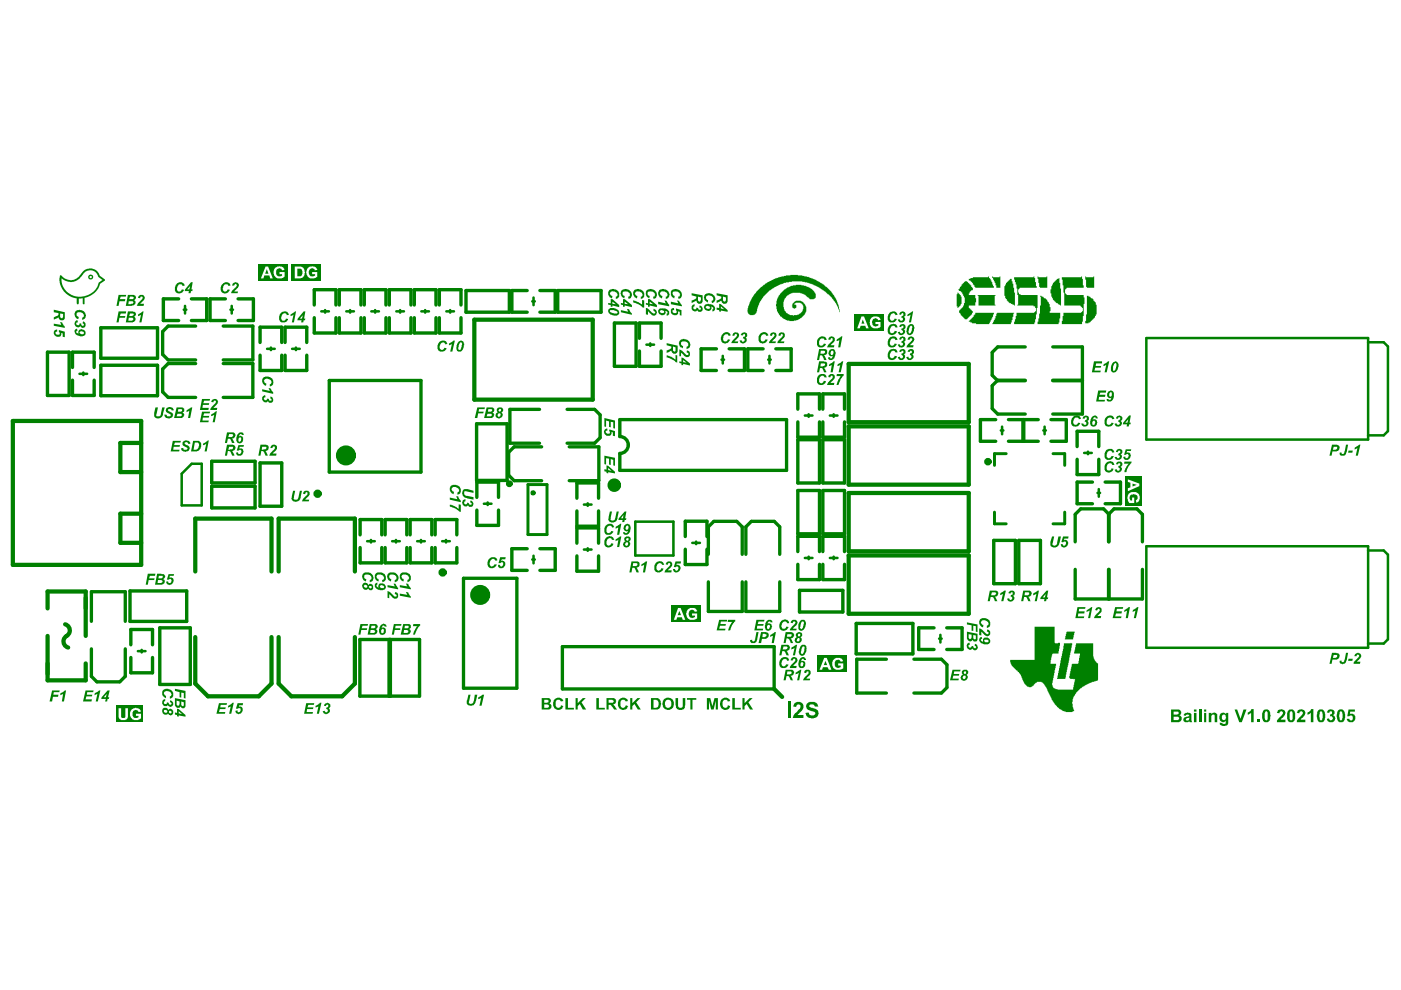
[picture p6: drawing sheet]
<svg xmlns="http://www.w3.org/2000/svg" width="297mm" height="210mm" viewBox="0 0 297 210" stroke-linecap="round" stroke-linejoin="round" font-family="sans-serif">
<g fill="#008000">
<path d="M210.4 58.6h.2v.2h1.3v-.2h.2v2.4h-.9l-.1-1h-.2v-.4h-.2l-.1-.6h-.2z"/>
<path d="M230.1 58.6h.2v.2h1.5v-.2h.2v2.4h-1.6v-.2h-.1v-1.5h-.2z"/>
<path d="M203 62a1.81 1.81 0 0 1 .9 2.1l-.2 .7-.7 .5v-.3h-.2v-2.6h.2z"/>
<path d="M226.1 134l1.7-.1-.3 1.7h-1.7z"/>
<path d="M225.6 136.4h1.7l-.2 1.5-.5 2 .1 .2-.4 1.4-.4 2.4h-1.8l.8-4.4 .6-1.9z"/>
<path d="M223.2 60l.7-.5 .2-.4h.3v-.1h.2l.2 2.2h.2v3.6h-.2v-.2h-.4l-.1-.3h-.4v-.2a2.21 2.21 0 0 1-1-1.9h-.2v-.8h.2v-.7h.2v-.4h.1z"/>
<path d="M203.9 60.3l.5-.3 .2-.4h.5l.5 .7 .3 .2v.3l.4 .2v.5h-.4l-.1 .4h-.2l-.2 .7h1.4v.6h.2l-.2 1.6h-1.4v.5h.2l.5 .7h.2v.3h-.2v.4l-.7 .5-.3 .5h-.5l-.4-.5-.5-.4v-.3l-.4-.2v-.5h.2l.2-.3 .5-.4 .2-.8h.2v-1.2h-.2v-.4h-.2v-.3h-.2v-.4h-.1l-.2-.3h-.4v-.2h-.1l.1-.3h.2v-.4l.4-.1z"/>
<path d="M215 58.8h4.1v-.2h.2v.4h.2v.8h.1v.9h.2v.3h-3.6v.2h-.2a.86 .86 0 0 0 0 1v.2h.4v.2h3.6v2.7h-.2v1.4h-.2v1h-.1v.7h-.2v.3h-4.3v-.5h.2v-.5h.2v-.7h.1v-.7h3.8v-.2h.2a.86 .86 0 0 0 0-1v-.1h-.4v-.2h-3.4v-.2h.2v-2h-.2v-1.4h-.2v-.9h-.1l-.2-1h-.2z"/>
<path d="M230.4 62.7h.4v.2h.3l.2 .3h.3v.2h.2v.4l.4 .1a5 5 0 0 1 .3 2.8h-.2v.3h-.1v.3l-.6 .4-.5 .7h-.3v.1h-.7v-.5h.2v-1.3h.1z"/>
<path d="M211.2 66.5h.2v-.2h3.6v.2h-.2v.7h-.1v.7h-.2l-.2 .8h-3.9v-.2h.2v-.3h.1v-.3h.2v-.4h.2z"/>
<path d="M206.8 66.3h3.9v.4h-.1v.5h-.2v.3h-.2v.4h-.2v.3h-.1v.3h-.2v.2h-2.7v-.2h-.9v-.1l-.7-.2 .5-.7 .4-.2v-.1h.1v-.4l.4-.1z"/>
<path d="M220 58.6h.2v.2h1.7v-.2h.1v2.4h-1.5v-.2h-.2v-.8h-.1v-.9h-.2z"/>
<path d="M205.4 59.1l.9-.1v-.2h3.2v-.2h.2v.4l.3 .1v.4h.2v.3h.2v.5h.2l.1 .7h-3.9v-.2h-.2v-.3l-.3-.2v-.3l-.5-.4v-.1h-.4z"/>
<path d="M207.3 62.6h3.8v.1h-.2v1.9h.2v.2h-3.6v-2.1h-.2z"/>
<path d="M213.3 60l.3-.2 .6-.7h.3l.2 1.1h.1v.8h.2v1h.2v2.8h-.2v-.2h-.3v-.2h-.4v-.1h-.3l-.4-.5h-.1v-.4h-.2a5 5 0 0 1-.3-2.7h.1v-.4h.2z"/>
<path d="M220.5 62.7l.7 .2 .2 .3h.3l.2 .4h.1v.3l.4 .2v.3h.2v.7h.1v.9h-.1v.3h2.2v1.2h-.2v.9h-.2v.3h-4.4l.2-1.2h.1v-1h.2v-1.7h.2v-1.9h-.2z"/>
<path d="M219.4 132.9h4.2v3.4h1.1l-.3 2.3h-1.2l-.4 1.3v.8h1.1l-.8 4.1a1.32 1.32 0 0 0 .5 1.2l.6 .2h3.3l.4-2.2-1-.2a.49 .49 0 0 1-.1-.7l.4-2.3 1.4-.1 .2-.6 .2-1.5h-1.3l.5-2.2h3.6v2.8l.4 1 .2 .1a1.2 1.2 0 0 1 .4 1.5l-.1 2.6-1.1 .2-2.1 1-1.3 1.2-.4 .8-.2 .1-.3 1.5 .4 1.6-.4 .2h-1.3l-1.4-.6-.3-.5h-.2v-.2l-.5-.4-.2-.5-.4-.4v-.3l-1-1.7-.2-.7-.8-1-1.1-.1-1.1 1h-1l-.6-.6-.8-2.1-1.9-1.7-.3-.8v-.5h5.2z"/>
<path d="M165.5 62.2l1.4-1.3 1.8-.5h1.2l.9 .2 1.3 .6 .5 .7a1.12 1.12 0 0 1 .2 1.3l-.3 .2h-.8l-.3-.4h-.2l-.5-.5-.4-.2-.6-.2h-1.7l-1.1 .5-.6 .7-.2 .7 .1 1.3a1.96 1.96 0 0 0 1.1 1.4l.8 .2 1-.1 .6-.3 .3-.4a1.19 1.19 0 0 0-.3-1.9h-1l-.3 .2v.2h.3a.46 .46 0 0 1-.1 .8 .46 .46 0 0 1-.6-.5 .98 .98 0 0 1 .5-.9l.2-.2h1.1l.5 .3 .1 .3h.2l.1 .4a1.5 1.5 0 0 1-.3 2l-.5 .6-1.1 .6h-2l-1.4-1v-.2l-.7-.8v-.5a3.4 3.4 0 0 1 .5-2.8z"/>
<path d="M160.3 61.9l1.1-1.1h.2l1-.9 2.7-1.2 2.3-.4h1.6l1.9 .3 1.7 .6 .4 .4 1.1 .5 2 1.8v.2l.5 .5 .2 .4 .2 .1 .3 .7 .4 1.2 .1 1.2-.7-1.9-.9-1v-.2l-1.4-1.3h-.3l-1-.9-2.5-1-1.1-.2h-2.2l-2.5 .6-2.2 1.3-1.4 1.3v.2l-.6 .8-.7 1.5-.2 1.1h-.2v.2l-.3 .1-.8-.1a.81 .81 0 0 1-.5-1.2l.4-1.4 1-1.7 .4-.3z"/>
<path d="M225.1 58.8h4.1v-.2h.2l.4 2.4h-3.6v.2a.77 .77 0 0 0-.4 1l.4 .2v.2h3.6v.5h.1v1.3h-.1v2.6h-.2v1.2h-.2v.5h-4.3l.4-2.4h3.7v-.2h.2a.86 .86 0 0 0 0-1l-.3-.1v-.2h-3.5v-2.8h-.1v-1.5h-.2v-1.2h-.2z"/>
<path d="M18.8 58.4l.5-.2 .3 .1 .2 .3-.3 .6h-.5a.54 .54 0 0 1-.2-.8zM19 58.6l.1 .4h.3l.1-.2-.1-.3z"/>
<path d="M12.7 58.4h.3l.7 .6 .6 .3 1.3 .1 1-.6 1.4-1.6 .5-.2 1-.1 .9 .4 .5 .6 .2 .6 .9 .6a.32 .32 0 0 1 .3 .4 .32 .32 0 0 1-.4 .2l-.7 .5-.4 1-.8 1-1 .6-1.1 .3v1.4l-.4-.1v-1.2l-.8 .1v1.1l-.3 .1-.1-1.3-.8-.1-.9-.4-1.4-1.3-.6-1.4zM13 59l.3 1.6 .6 1 1.2 .9 1.3 .4 1.6-.1 1.2-.5 1.1-.9 .4-.7 .2-.7 .8-.6-.9-.7-.2-.6-.4-.5-.8-.3-.8 .1-.5 .2-1.3 1.5-1.2 .6h-1.3z"/>
</g>
<g fill="none" stroke="#008000" stroke-width=".72">
<path d="M10.1 74.7h4.6v9.1h-4.6zM15.4 77.9v-3.2h4.6v3.2M21.4 69.5h12v6.5h-12zM21.4 77.4h12v6.5h-12zM37.9 63.4h-3.3v4.6h3.3M40.6 63.4h3.2v4.6h-3.2M47.8 63.4h-3.3v4.6h3.3M50.5 63.4h3.2v4.6h-3.2M55.1 75.3v3.3h4.6v-3.3M55.1 72.6v-3.2h4.6v3.2M60.4 75.3v3.3h4.6v-3.3M60.4 72.6v-3.2h4.6v3.2"/>
<path d="M66.6 67.4v3.2h4.6v-3.2M66.6 64.7v-3.3h4.6v3.3M71.9 67.4v3.2h4.6v-3.2M71.9 64.7v-3.3h4.6v3.3M77.2 67.4v3.2h4.6v-3.2M77.2 64.7v-3.3h4.6v3.3M82.5 67.4v3.2h4.6v-3.2M82.5 64.7v-3.3h4.6v3.3M87.8 67.4v3.2h4.6v-3.2M87.8 64.7v-3.3h4.6v3.3M93.1 67.4v3.2h4.6v-3.2M93.1 64.7v-3.3h4.6v3.3"/>
<path d="M98.8 61.6h9.2v4.6h-9.2zM111.8 61.6h-3.3v4.6h3.3M114.5 61.6h3.2v4.6h-3.2M118.2 61.6h9.2v4.6h-9.2zM130.3 68.5h4.6v9.2h-4.6zM135.6 74.4v3.3h4.6v-3.3M135.6 71.7v-3.2h4.6v3.2M151.9 74h-3.3v4.6h3.3M154.6 74h3.2v4.6h-3.2M161.8 74h-3.3v4.6h3.3M164.5 74h3.2v4.6h-3.2M15.4 80.6v3.2h4.6v-3.2"/>
<path d="M44.9 97.8h9.2v4.6h-9.2zM55.1 98.2h4.6v9.1h-4.6zM101 89.9h6.5v12h-6.5zM131.4 89v3.6M131.4 96.1v3.6M169.2 93.2h4.5v9.2h-4.5zM169.2 86.8v-3.3h4.5v3.3M169.2 89.5v3.2h4.5v-3.2M174.5 93.2h4.6v9.2h-4.6zM174.5 86.8v-3.3h4.6v3.3M174.5 89.5v3.2h4.6v-3.2M211.1 89h-3.2v4.6h3.2"/>
<path d="M213.8 93.6h6.3M213.8 89h6.3M216.9 89v4.6M217.1 89v4.6M222.8 89h3.3v4.6h-3.3M228.4 94.7v-3.3h4.6v3.3M228.4 97.4v3.2h4.6v-3.2M44.9 103.1h9.2v4.6h-9.2zM76.4 113.4v-3.2h4.5v3.2M76.4 116.1v3.2h4.5v-3.2M81.7 113.4v-3.2h4.6v3.2M81.7 116.1v3.2h4.6v-3.2"/>
<path d="M87 116.1v3.2h4.6v-3.2M87 113.4v-3.2h4.6v3.2M92.3 116.1v3.2h4.6v-3.2M92.3 113.4v-3.2h4.6v3.2M101.1 108.2v3.2h4.6v-3.2M101.1 105.5v-3.3h4.6v3.3M111.8 116.3h-3.3v4.6h3.3M114.5 116.3h3.2v4.6h-3.2M122.3 117.9v3.2h4.6v-3.2M122.3 115.2v-3.3h4.6v3.3M122.3 108.3v3.3h4.6v-3.3M122.3 105.6v-3.2h4.6v3.2"/>
<path d="M145.3 113.8v-3.3h4.6v3.3M145.3 116.4v3.3h4.6v-3.3M169.2 104h4.5v9.2h-4.5zM169.2 117v-3.3h4.5v3.3M169.2 119.6v3.3h4.5v-3.3M174.5 104h4.6v9.2h-4.6zM174.5 117v-3.3h4.6v3.3M174.5 119.6v3.3h4.6v-3.3M210.7 114.6h4.6v9.2h-4.6zM216 114.6h4.6v9.2h-4.6zM231.6 102.2h-3.2v4.6h3.2M234.3 102.2h3.3v4.6h-3.3"/>
<path d="M27.6 125.3h12v6.5h-12zM27.7 136.7v-3.2h4.6v3.2M27.7 139.4v3.3h4.6v-3.3M33.9 133.1h6.4v12h-6.4zM76.3 135.6h12.7v12h-12.7zM82.5 135.6v12M82.8 135.6v12M169.5 125.2h9.2v4.6h-9.2zM181.5 132.2h12v6.4h-12zM198 133.1h-3.2v4.6h3.2M200.7 133.1h3.3v4.6h-3.3"/>
</g>
<g fill="none" stroke="#008000" stroke-width=".54">
<path d="M16.9 79.3h1.6M17.7 79v.5M39 65.7h.5M39.2 64.9v1.6M48.9 65.7h.5M49.1 64.9v1.6M56.6 74h1.6M57.4 73.7v.5M61.9 74h1.6M62.7 73.7v.5M68.1 66h1.6M68.9 65.7v.6"/>
<path d="M73.4 66h1.6M74.2 65.7v.6M78.7 66h1.6M79.5 65.7v.6M84 66h1.6M84.8 65.7v.6M89.3 66h1.6M90.1 65.7v.6M94.6 66h1.7M95.4 65.7v.6M112.9 63.9h.5M113.1 63.1v1.6"/>
<path d="M137.1 73.1h1.6M137.9 72.8v.5M153 76.3h.5M153.2 75.4v1.7M162.9 76.3h.5M163.1 75.4v1.7M170.6 88.1h1.7M171.5 87.8v.6M175.9 88.1h1.7M176.8 87.8v.6M212.2 91.3h.5M212.5 90.5v1.6"/>
<path d="M221.2 91.3h.5M221.5 90.5v1.6M229.9 96h1.6M230.7 95.8v.5M77.8 114.8h1.7M78.6 114.5v.5M83.1 114.8h1.7M84 114.5v.5M88.4 114.8h1.7M89.3 114.5v.5M93.8 114.8h1.6M94.6 114.5v.5"/>
<path d="M102.6 106.8h1.6M103.4 106.5v.6M112.9 118.6h.5M113.1 117.8v1.6M123.8 116.5h1.6M123.8 107h1.6M124.6 106.7v.6M124.6 116.2v.6M134.7 110.6h8.1v7.2h-8.1zM146.8 115.1h1.6M147.6 114.8v.6M170.6 118.3h1.7"/>
<path d="M171.5 118v.6M175.9 118.3h1.7M176.8 118v.6M232.7 104.5h.5M233 103.7v1.6M29.2 138.1h1.6M30 137.8v.5M199.1 135.4h.5M199.4 134.6v1.6"/>
</g>
<g fill="none" stroke="#008000" stroke-width=".71">
<path d="M41.5 69.1h-5.9l-1.1 1.2v4.8l1.1 1.2h5.9M41.5 77.1h-5.9l-1.1 1.1v4.9l1.1 1.2h5.9M47.3 69.1h6.3v7.2h-6.3M47.3 77.1h6.3v7.2h-6.3M217.4 73.6h-5.9l-1.1 1.1v4.9l1.1 1.1h5.9M223.2 73.6h6.3v14.2h-6.3M69.8 80.7h19.5v19.4h-19.5zM114.4 86.8h-6.3v7.2h6.3M114.8 94.7h-5.8l-1.2 1.2v4.9l1.2 1.1h5.8M120.2 86.8h5.9l1.1 1.2v4.8l-1.1 1.2h-5.9M120.7 94.7h6.3v7.2h-6.3M131.4 89h35.4v10.7h-35.4"/>
<path d="M217.4 80.6h-5.9l-1.1 1.2v4.8l1.1 1.2h5.9M223.2 80.7h6.3M223.2 80.6h6.3M150.2 117.5v-5.8l1.2-1.2h4.8l1.2 1.2v5.8M158.1 117.5v-5.8l1.2-1.2h4.9l1.1 1.2v5.8M228 114.9v-5.8l1.1-1.2h4.9l1.1 1.2v5.8M235 114.9v-5.8l1.2-1.2h4.8l1.2 1.2v5.8M19.4 137.6v5.8l1.1 1.2h4.9l1.2-1.2v-5.8M19.4 131.7v-6.2h7.2v6.2M98.3 122.6h11.3v23.3h-11.3zM119.2 137.1h44.9v9h-44.9zM150.2 123.4v6.2h7.2v-6.2"/>
<path d="M158.1 123.4v6.2h7.2v-6.2M187.9 139.8h-6.3v7.1h6.3M193.8 139.8h5.8l1.2 1.1v4.9l-1.2 1.1h-5.8M228 120.7v6.3h14.2v-6.3M235 120.7v6.3M235.1 120.7v6.3"/>
</g>
<g fill="none" stroke="#008000" stroke-width=".9">
<path d="M100.6 67.8h25.1v16.9h-25.1zM179.9 77.2h25.5v12.3h-25.5zM2.7 89.3h27.2v30.5h-27.2zM29.9 93.9h-4.4v6.2h4.4M179.9 90.4h25.5v12.4h-25.5zM29.9 108.9h-4.4v6.2h4.4M179.9 104.5h25.5v12.4h-25.5zM179.9 117.8h25.5v12.3h-25.5zM10.1 129v-3.6h8.1v9.4M10.1 134.8v9.4h8.1v-3.5M41.4 121.2v-11.2h16.2v11.2M41.4 135.1v9.8l2.7 2.7h10.8l2.7-2.7v-9.8"/>
<path d="M59.1 135.1v9.8l2.7 2.7h10.7l2.7-2.7v-9.8M59.1 121.2v-11.2h16.1v11.2M164.1 146.1l1.7 1.7"/>
</g>
<path d="M213.3 96.2h-2.5v2.5M223.3 96.2h2.4v2.5M111.9 102.7h4.1v10.6h-4.1zM210.8 108.6v2.5h2.5M225.7 108.6v2.5h-2.4" fill="none" stroke="#008000" stroke-width=".63"/>
<path d="M243 71.7v21.5h47.1v-21.5h-47M290.1 72.6h3.3l.9 .9v17.9l-.9 .9h-3.3M38.5 100.4l2.1-2.1h2.2v8.9h-4.3zM243 115.8v21.5h47.1v-21.5h-47M290.1 116.7h3.3l.9 .9v18l-.9 .8h-3.3" fill="none" stroke="#008000" stroke-width=".53"/>
<g fill="#008000">
<path d="M37.3 60.4a1.05 1.05 0 0 1 .9-.6 1.05 1.05 0 0 1 1 .7l-.5 .1a.56 .56 0 0 0-.7-.3 .56 .56 0 0 0-.4 .6 .53 .53 0 0 0 .2 .9 .53 .53 0 0 0 .7-.4h.5a1.01 1.01 0 0 1-1.4 .7 1.01 1.01 0 0 1-.4-1.5z"/>
<path d="M42.8 84.6h1.7l-.1 .4h-1.1l-.2 .5h1.3l-.1 .3h-1.3l-.1 .7h1.4l-.1 .4h-1.8z"/>
<path d="M44.9 84.9a.75 .75 0 0 1 .8-.3 .75 .75 0 0 1 .5 .7l-.9 1.2h.8l-.1 .4h-1.5l.1-.3 .7-.7a.9 .9 0 0 0 .4-.9 .3 .3 0 0 0-.4 0 .3 .3 0 0 0 0 .3l-.5-.1z"/>
<path d="M42.8 87.3h1.7l-.1 .3h-1.1l-.2 .6h1.3l-.1 .3h-1.3l-.1 .7h1.4l-.1 .3h-1.8z"/>
<path d="M44.8 87.8l.6-.2 .3-.4h.3l-.5 2.3h-.4l.3-1.6-.7 .4z"/>
<path d="M64.9 149.1h1.7l-.1 .3h-1.1l-.2 .6h1.3l-.1 .3h-1.3l-.1 .7h1.4l-.1 .3h-1.8z"/>
<path d="M66.9 149.6l.6-.2 .3-.4h.4l-.6 2.3h-.4l.3-1.6-.6 .3z"/>
<path d="M68.7 149.4a.73 .73 0 0 1 .7-.4 .73 .73 0 0 1 .6 .4v.1a.36 .36 0 0 1-.2 .6l-.1 .1a.73 .73 0 0 1 0 1 .73 .73 0 0 1-1 0l-.3-.4 .5-.1a.34 .34 0 0 0 .5 .3 .34 .34 0 0 0 0-.6l-.3-.1 .1-.3a.29 .29 0 0 0 .4-.1 .29 .29 0 0 0-.1-.4 .29 .29 0 0 0-.4 0v.2l-.4-.1z"/>
<path d="M79.6 121.7a1.29 1.29 0 0 1 1.6-.2 1.29 1.29 0 0 1 .5 1.6l-.6 .3-.1-.4a.61 .61 0 0 0 .3-.8 .61 .61 0 0 0-.7-.4 .54 .54 0 0 0-.7 .3 .54 .54 0 0 0 .4 .7v.5a1.12 1.12 0 0 1-.7-1.6z"/>
<path d="M82.2 121.7h.1a1.38 1.38 0 0 1 1.8-.1 .97 .97 0 0 1 .4 1.1 .97 .97 0 0 1-.8 .7v-.4a.56 .56 0 0 0 .3-.6 .56 .56 0 0 0-.5-.5 .54 .54 0 0 0-.8 0 .54 .54 0 0 0 0 .7l.3 .2-.1 .5a1.12 1.12 0 0 1-.7-1.6z"/>
<path d="M82.2 124.1l1.5 .2-.3-.6 .5 .1 .5 .8v.4l-2.2-.5z"/>
<path d="M82.2 125.3l.6 .3 .5 .5a.42 .42 0 0 0 .4 .4 .42 .42 0 0 0 .4-.3l-.4-.3 .1-.4a.71 .71 0 0 1 .6 1.1 .71 .71 0 0 1-1.2 0l-.7-.6v.8h-.3z"/>
<path d="M93.1 72.5a.99 .99 0 0 1 1.7 .4l-.4 .1a.55 .55 0 0 0-.7-.4 .55 .55 0 0 0-.4 .6 .55 .55 0 0 0 .1 .9 .55 .55 0 0 0 .8-.4l.5 .1a1.12 1.12 0 0 1-1.8 .4v-.2a1.5 1.5 0 0 1 .2-1.5z"/>
<path d="M95.2 72.8l.9-.6h.3l-.5 2.3h-.4l.3-1.6-.6 .3z"/>
<path d="M101.2 86.4h1.6l-.1 .3h-1.1l-.1 .6h1v.3h-1.1l-.2 1h-.5z"/>
<path d="M129.3 108.5h.5l-.4 1.6a.41 .41 0 0 0 .6 .2l.4-.1 .3-1.7h.5l-.3 1.2a1 1 0 0 1-.8 1.1 1 1 0 0 1-1.2-.8z"/>
<path d="M152.5 131.4h1.7l-.1 .4h-1.3l-.1 .5h1.2l-.1 .4h-1.1l-.2 .6h1.3l-.1 .4h-1.8z"/>
<path d="M154.4 131.4h1.5v.4l-.7 .8-.4 1.1-.4-.1 .5-1.3 .4-.4h-1z"/>
<path d="M160.4 131.4h1.7l-.1 .4h-1.2l-.2 .5h1.3l-.1 .4h-1.2l-.1 .6h1.3l-.1 .4h-1.8z"/>
<path d="M165.6 139.6a1.05 1.05 0 0 1 1.7 .3l-.5 .2a.55 .55 0 0 0-.6-.4 .55 .55 0 0 0-.4 .6 .54 .54 0 0 0 0 .8 .54 .54 0 0 0 .8-.1l.2-.2 .4 .1a1.05 1.05 0 0 1-1.5 .7 1.05 1.05 0 0 1-.3-1.7z"/>
<path d="M167.8 139.5a.72 .72 0 0 1 1.1 .1 .72 .72 0 0 1-.3 1.1l-.5 .5h.8l-.1 .4h-1.3l.1-.4 .9-1a.3 .3 0 0 0 .2-.4 .3 .3 0 0 0-.4-.2 .3 .3 0 0 0-.2 .4h-.4z"/>
<path d="M167.8 137.2l.9-.5h.3l-.5 2.3h-.4l.4-1.6-.8 .3z"/>
<path d="M165.6 131.7l.1-.1a1.02 1.02 0 0 1 1.6 .3v.2h-.5a.57 .57 0 0 0-.7-.3 .57 .57 0 0 0-.3 .7 .53 .53 0 0 0 .1 .8 .53 .53 0 0 0 .8-.3l.1-.1h.4a1 1 0 0 1-1.1 .9 1 1 0 0 1-.9-1.1l.1-.7z"/>
<path d="M167.7 131.7a.71 .71 0 0 1 1-.3 .71 .71 0 0 1 .3 .9l-.9 1h.8l-.1 .4h-1.3l.2-.6 .8-.8a.3 .3 0 0 0 .2-.4 .3 .3 0 0 0-.4-.2 .3 .3 0 0 0-.2 .4l-.4-.1z"/>
<path d="M173.3 71.9a1.05 1.05 0 0 1 1-.6 1.05 1.05 0 0 1 1 .7l-.5 .1a.62 .62 0 0 0-.7-.3 .62 .62 0 0 0-.4 .7 .54 .54 0 0 0 .2 .8 .54 .54 0 0 0 .8-.5l.4 .2a1.17 1.17 0 0 1-1.7 .5l-.2-.4z"/>
<path d="M175.7 71.6a.74 .74 0 0 1 1.2 0 .74 .74 0 0 1-.4 1.2l-.4 .4h.8l-.1 .4h-1.4l.2-.5 .3-.3a1.01 1.01 0 0 0 .6-1 .26 .26 0 0 0-.3-.1 .26 .26 0 0 0-.1 .3h-.5z"/>
<path d="M177.4 71.9l.9-.6h.3l-.4 2.3h-.5l.3-1.6-.4 .3h-.3z"/>
<path d="M202 142h1.7l-.1 .4h-1.3l-.1 .5h1.2l-.1 .4h-1.2l-.1 .6h1.3l-.1 .3h-1.8z"/>
<path d="M223.1 113.7h.4l-.4 1.6a.52 .52 0 0 0 .7 .4 .52 .52 0 0 0 .3-.7l.3-1.3h.5l-.2 1.4a1.11 1.11 0 0 1-.8 .9 1.11 1.11 0 0 1-1.2-.4v-.7z"/>
<path d="M225.4 113.7h1.2l-.1 .5h-.8l-.1 .4a.71 .71 0 0 1 .8 .3 .71 .71 0 0 1-.2 .9 .75 .75 0 0 1-.8 .3 .75 .75 0 0 1-.5-.7h.4a.4 .4 0 0 0 .5 .2 .4 .4 0 0 0 .2-.5 .32 .32 0 0 0-.3-.3 .32 .32 0 0 0-.3 .2l-.4-.1z"/>
<path d="M37.1 146l2.2 .5v1.6l-.3-.1v-1.1l-.6-.1v1.1l-.3-.1v-1l-1-.3z"/>
<path d="M95.5 103.2a1.29 1.29 0 0 1 1.7-.2 1.29 1.29 0 0 1 .3 1.7l-.5 .2v-.5a.56 .56 0 0 0 .3-.6 .56 .56 0 0 0-.6-.5 .54 .54 0 0 0-.9 .2 .54 .54 0 0 0 .5 .7l-.1 .6a1.17 1.17 0 0 1-.7-1.6z"/>
<path d="M95.4 105.5l1.6 .4-.3-.7h.5l.1 .6 .4 .3v.4l-2.3-.6z"/>
<path d="M95.4 107l.6 .1 .9 .5 .4 .3v-1l.4 .1v1.5h-.4l-.9-.8-.9-.2z"/>
<path d="M144 72.3a1.31 1.31 0 0 1 1.7-.2 1.31 1.31 0 0 1 .5 1.6l-.6 .3v-.4a.65 .65 0 0 0 .2-.9 .65 .65 0 0 0-.8-.3 .5 .5 0 0 0-.6 .4 .5 .5 0 0 0 .4 .6v.4a1.12 1.12 0 0 1-.8-1.5z"/>
<path d="M144 74.1l.7 .3 .5 .5a.42 .42 0 0 0 .4 .4 .42 .42 0 0 0 .4-.3l-.4-.3 .1-.4a.7 .7 0 0 1 .6 .9 .7 .7 0 0 1-1.1 .3l-.7-.7-.1 .7h-.4z"/>
<path d="M146.7 64.8l.6-.3v.4a.33 .33 0 0 0-.3 .4 .33 .33 0 0 0 .4 .3 .33 .33 0 0 0 .2-.4l.4 .1a.3 .3 0 0 0 .3 .4 .3 .3 0 0 0 .2-.5h-.2v-.4a.66 .66 0 0 1 .7 .8 .66 .66 0 0 1-.9 .4l-.3-.2a.64 .64 0 0 1-.8 .2 .64 .64 0 0 1-.4-.7z"/>
<path d="M175.8 77.2l.9-.6h.3l-.5 2.3h-.4l.3-1.6-.4 .3h-.3z"/>
<path d="M177.6 77.2l.9-.6h.3l-.6 2.3h-.4l.4-1.6-.4 .3h-.3z"/>
<path d="M205 132l2.3 .4v1.6l-.4-.1v-1.1l-.5-.1v1h-.4v-1.1l-1-.2z"/>
<path d="M205.1 136.4l.4-.1v.4a.25 .25 0 0 0-.2 .2 .25 .25 0 0 0 .1 .3 .33 .33 0 0 0 .4 .1 .33 .33 0 0 0 .2-.3h.4v.2a.29 .29 0 0 0 .2 .3 .29 .29 0 0 0 .3-.3 .29 .29 0 0 0-.3-.3l.1-.4a.67 .67 0 0 1 .6 .9 .67 .67 0 0 1-.9 .4l-.2-.3a.65 .65 0 0 1-.8 .2 .65 .65 0 0 1-.4-.6l-.1-.2z"/>
<path d="M207.7 131.4a1.29 1.29 0 0 1 1.7-.1 1.29 1.29 0 0 1 .4 1.6l-.6 .2v-.4a.56 .56 0 0 0 .4-.7 .56 .56 0 0 0-.6-.4 .55 .55 0 0 0-.9 .1 .55 .55 0 0 0 .4 .8l-.1 .5a1.17 1.17 0 0 1-.7-1.6z"/>
<path d="M207.6 133.2l.6 .3 .4 .4a.9 .9 0 0 0 1 .5 .3 .3 0 0 0 0-.4 .3 .3 0 0 0-.4-.1l.1-.4a.71 .71 0 0 1 .6 1.1 .71 .71 0 0 1-1.2 0l-.6-.7v.8l-.5-.1z"/>
<path d="M232.8 82.8h1.8l-.1 .4h-1.2l-.2 .5h1.3l-.1 .4h-1.3l-.1 .7h1.4l-.1 .3h-1.8z"/>
<path d="M40.5 59.8h.4l-.3 1.6h.3l-.1 .3h-.3l-.1 .5h-.4v-.5h-.8v-.3zM40.3 60.6l-.6 .8h.4z"/>
<path d="M79.6 123.7l.4-.2v.5a.28 .28 0 0 0-.2 .3 .28 .28 0 0 0 .4 .2l.1 .1a.64 .64 0 0 1 .1-.8 .64 .64 0 0 1 .9 0 .7 .7 0 0 1 .5 .9 .7 .7 0 0 1-.9 .4h-.4a1.22 1.22 0 0 1-1-1.2zM80.5 124.2a.47 .47 0 0 0 .4 .5 .47 .47 0 0 0 .5-.3l-.4-.3z"/>
<path d="M97.2 72.5a.69 .69 0 0 1 .9-.2 .69 .69 0 0 1 .2 .9v.1a1.09 1.09 0 0 1-1.1 1.2 1.29 1.29 0 0 1-.2-1.7zM97.4 72.8l-.1 .8a.35 .35 0 0 0 0 .6 .35 .35 0 0 0 .5-.5l.2-.6a.36 .36 0 0 0 0-.4 .36 .36 0 0 0-.4-.1z"/>
<path d="M103.2 86.4h.7a.59 .59 0 0 1 .8 .3 .59 .59 0 0 1-.4 .8h.1a.67 .67 0 0 1 .2 .8 .67 .67 0 0 1-.8 .3h-1.2zM103.5 86.7l-.1 .6h.5a.31 .31 0 0 0 .4-.3 .31 .31 0 0 0-.4-.3zM103.4 87.7l-.2 .6h.5a.32 .32 0 0 0 .5-.2 .32 .32 0 0 0-.3-.4z"/>
<path d="M105.4 86.6a.68 .68 0 0 1 .9-.2 .68 .68 0 0 1 .3 .8l-.3 .2a.77 .77 0 0 1 0 1.1 .77 .77 0 0 1-1.1-.1v-.8a.3 .3 0 0 0 .2-.2 .3 .3 0 0 0-.1-.3zM105.7 86.9a.27 .27 0 0 0 .5 0 .27 .27 0 0 0-.5 0zM105.6 87.7a.35 .35 0 0 0-.1 .5 .35 .35 0 0 0 .4 .1 .35 .35 0 0 0 .2-.4 .3 .3 0 0 0-.2-.3 .3 .3 0 0 0-.3 .1z"/>
<path d="M132.5 108.5h.3l-.3 1.4h.3l-.1 .3h-.2l-.1 .5h-.5l.1-.5h-.9l.1-.3zM132.2 109.2l-.6 .7h.5z"/>
<path d="M162.4 131.8a.73 .73 0 0 1 .8-.4 .73 .73 0 0 1 .6 .6l-.8-.2-.3 .4a.75 .75 0 0 1 .9 .4 .75 .75 0 0 1-.3 1 .71 .71 0 0 1-.8 .1 .71 .71 0 0 1-.3-.8zM162.7 132.6l-.1 .3a.32 .32 0 0 0 .1 .5 .32 .32 0 0 0 .5-.4 .33 .33 0 0 0 0-.4 .33 .33 0 0 0-.4-.1z"/>
<path d="M169.6 139.6a.7 .7 0 0 1 .8-.3 .7 .7 0 0 1 .5 .6l-.5-.1a.31 .31 0 0 0-.3 0 .31 .31 0 0 0-.2 .3l-.1 .1a.65 .65 0 0 1 .8 .1 .65 .65 0 0 1 .1 .8 .75 .75 0 0 1-.9 .5 .75 .75 0 0 1-.5-.9zM169.8 140.5v.2a.31 .31 0 0 0 0 .5 .31 .31 0 0 0 .5-.3v-.3l-.1-.2z"/>
<path d="M165.7 136.7h1.1a.63 .63 0 0 1 .7 .6 .63 .63 0 0 1-.7 .7v.1h.1l.4 .9h-.5l-.5-.9h-.4l-.2 .9h-.5zM166.1 137.1l-.2 .6h.8l.3-.4-.2-.2z"/>
<path d="M169.8 136.9a.75 .75 0 0 1 .9-.1 .75 .75 0 0 1 .4 .7h-.1a1.45 1.45 0 0 1-.9 1.5h-.1a.89 .89 0 0 1-.6-1.2zM170.2 137.1l-.4 1a.36 .36 0 0 0 0 .4 .36 .36 0 0 0 .4 .2l.3-.6 .1-.8a.28 .28 0 0 0-.1-.3 .28 .28 0 0 0-.3 .1z"/>
<path d="M169.5 131.8a.75 .75 0 0 1 1.1-.3 .75 .75 0 0 1 .2 1.1 1.23 1.23 0 0 1-1.1 1.1 1.11 1.11 0 0 1-.4-1.3zM170 131.8l-.4 1.3a.27 .27 0 0 0 .3 .3 .27 .27 0 0 0 .3-.3l.2-.9a.36 .36 0 0 0-.4-.4z"/>
<path d="M173.7 74h1a.67 .67 0 0 1 .7 .6 .67 .67 0 0 1-.7 .8l.5 .9h-.5v-.1a.76 .76 0 0 0-.9-.8l-.1 .9h-.5zM174 74.4l-.1 .6h.8a.32 .32 0 0 0 .2-.4 .32 .32 0 0 0-.3-.2z"/>
<path d="M175.8 74.3a.76 .76 0 0 1 .9-.2 .76 .76 0 0 1 .5 .8v.1a1.24 1.24 0 0 1-1.1 1.3l-.4-.1-.1-.2v-.2l.4-.1a.23 .23 0 0 0 .2 .3 .23 .23 0 0 0 .3-.3l.1-.3a.64 .64 0 0 1-.8-.1 .64 .64 0 0 1 0-.8zM176.2 74.5l-.1 .2a.35 .35 0 0 0 .2 .6 .35 .35 0 0 0 .4-.5v-.1a.31 .31 0 0 0-.1-.3 .31 .31 0 0 0-.4 .1z"/>
<path d="M204 142.2a.74 .74 0 0 1 1.3 .3l-.1 .4-.3 .2a.74 .74 0 0 1-.3 1.2 .74 .74 0 0 1-.9-.8l.5-.5a.51 .51 0 0 1-.2-.8zM204.3 142.6a.32 .32 0 0 0 .6 0 .32 .32 0 0 0-.6 0zM204.1 143.6a.35 .35 0 0 0 .7 0 .35 .35 0 0 0-.7 0z"/>
<path d="M37.1 148l2.2 .5v.8a.6 .6 0 0 1-.2 .8 .6 .6 0 0 1-.8-.3v-.1a.63 .63 0 0 1-.8 .3 .63 .63 0 0 1-.4-.7zM38.4 148.7v.6a.31 .31 0 0 0 .3 .4 .31 .31 0 0 0 .3-.4v-.4zM37.4 148.5v.6a.35 .35 0 0 0 .2 .5 .35 .35 0 0 0 .5-.3v-.6z"/>
<path d="M37.5 150.3h.4l1.4 1.3v.4l-1.4-.3v.3l-.4-.1v-.3l-.4-.1v-.4l.4 .1zM37.9 150.8v.4l.7 .2z"/>
<path d="M144.5 75.8l.3 .1 1.5 1.2v.4l-1.5-.4v.3h-.3v-.3l-.5-.1v-.4l.5 .1zM144.8 76.3v.5l.8 .1z"/>
<path d="M146.6 62.2l2.4 .4v1.1a.67 .67 0 0 1-.7 .7 .67 .67 0 0 1-.7-.7l-1 .5v-.5l1-.5v-.3l-1-.3zM148 62.9v.4a.36 .36 0 0 0 .3 .6h.2l.1-.8z"/>
<path d="M151.9 62.2l2.4 .4v1.1a.67 .67 0 0 1-.7 .7 .67 .67 0 0 1-.7-.7l-.2 .3-.8 .2v-.5l1-.5v-.3l-1-.3zM153.3 62.9v.3a.39 .39 0 0 0 .1 .6 .39 .39 0 0 0 .5-.1v-.6z"/>
<path d="M152.5 64.4l.3 .1 1.5 1.3v.3l-1.5-.3v.3l-.3-.1v-.2l-.6-.1v-.5l.6 .1zM152.8 64.9v.5l.8 .2z"/>
<path d="M166.6 134h1a.68 .68 0 0 1 .8 .6 .68 .68 0 0 1-.7 .8l.5 .9h-.5l-.3-.7-.3-.2h-.3l-.2 .9h-.5zM166.9 134.5l-.1 .5h.5a.36 .36 0 0 0 .4-.1 .36 .36 0 0 0 0-.4z"/>
<path d="M168.8 134.3a.71 .71 0 0 1 .9-.2 .71 .71 0 0 1 .4 .7l-.4 .3a.73 .73 0 0 1-.3 1.2 .73 .73 0 0 1-.9-.9l.5-.3-.3-.3zM169.2 134.5a.29 .29 0 0 0 .2 .4 .29 .29 0 0 0 .3-.3 .29 .29 0 0 0-.4-.2zM169 135.5a.34 .34 0 0 0 .1 .4 .34 .34 0 0 0 .5-.1 .34 .34 0 0 0-.2-.4l-.2-.1z"/>
<path d="M173.7 76.6h1a.72 .72 0 0 1 .7 .7 .72 .72 0 0 1-.7 .7l.5 .9h-.5l-.1-.4a.52 .52 0 0 0-.8-.5l-.1 .9h-.5zM174 77.1l-.1 .6 .8-.1a.28 .28 0 0 0 .2-.3 .28 .28 0 0 0-.3-.2z"/>
<path d="M205 133.9l2.3 .5v.8a.59 .59 0 0 1-.3 .8 .59 .59 0 0 1-.8-.4 .56 .56 0 0 1-.6 .4 .56 .56 0 0 1-.5-.5zM206.4 134.6v.4a.31 .31 0 0 0 .1 .5 .31 .31 0 0 0 .4-.2v-.6zM205.4 134.5v.4a.35 .35 0 0 0 .2 .6 .35 .35 0 0 0 .4-.4v-.5z"/>
<path d="M207.7 135.3l.5-.3v.5a.28 .28 0 0 0-.2 .3 .28 .28 0 0 0 .3 .2l.2 .1a.65 .65 0 0 1 .2-.8 .65 .65 0 0 1 .8 0 .73 .73 0 0 1 .4 .9 .73 .73 0 0 1-.9 .4l-.5-.1a.95 .95 0 0 1-.8-1.2zM208.7 135.7a.47 .47 0 0 0 .4 .5 .47 .47 0 0 0 .5-.3 .41 .41 0 0 0-.6-.3z"/>
<path d="M234.9 83.1h.1a.69 .69 0 0 1 .9-.2 .69 .69 0 0 1 .3 .9 1.13 1.13 0 0 1-1.3 1.3l-.3-.2v-.3h.4l.1 .2a.36 .36 0 0 0 .4-.5 .69 .69 0 0 1-.7-.3 .69 .69 0 0 1 .1-.8zM235.2 83.4v.2a.33 .33 0 0 0 .2 .5 .33 .33 0 0 0 .3-.4v-.2a.25 .25 0 0 0-.1-.4 .25 .25 0 0 0-.3 .3z"/>
</g>
<path d="M238.6 101h3.6v6.2h-3.6z" fill-rule="evenodd" fill="#008000"/>
<g fill="#fff">
<path d="M239.2 104.8h.1a1.28 1.28 0 0 1 1.8-.3 1.28 1.28 0 0 1 .2 1.9l-.4 .2-.1-.5a.74 .74 0 0 0 .3-.9 .74 .74 0 0 0-.8-.4h-.1a.84 .84 0 0 0-.5 1.3h.3v-.6h.5v1.2h-1.1l-.1-.2a1.72 1.72 0 0 1-.1-1.7z"/>
<path d="M239.1 101.6l2.5 .9v.6l-2.5 1v-.6l.6-.2v-.9l-.6-.2zM240.1 102.5v.7l.9-.4z"/>
</g>
<g fill="#008000">
<path d="M15.9 66.1a1.29 1.29 0 0 1 1.6-.2 1.29 1.29 0 0 1 .5 1.6l-.6 .3v-.4a.55 .55 0 0 0 .4-.6 .55 .55 0 0 0-.6-.5l-.1-.1a.53 .53 0 0 0-.7 0 .53 .53 0 0 0-.1 .6l.4 .4-.1 .4a1.05 1.05 0 0 1-.7-1.5z"/>
<path d="M15.9 68.2l.3-.3h.2v.5a.32 .32 0 0 0-.2 .3 .32 .32 0 0 0 .3 .3l.3-.1 .1-.4 .3 .1a.29 .29 0 0 0 .1 .4 .29 .29 0 0 0 .4 0 .29 .29 0 0 0 0-.4l-.2-.1 .1-.3a.66 .66 0 0 1 .5 1 .66 .66 0 0 1-1.1 0 .68 .68 0 0 1-.9 0 .68 .68 0 0 1-.2-.8z"/>
<path d="M129.1 61.5h.1a1.31 1.31 0 0 1 2.1 .9 .94 .94 0 0 1-.7 1v-.5a.5 .5 0 0 0 .3-.6 .5 .5 0 0 0-.5-.4 .6 .6 0 0 0-.8-.1 .6 .6 0 0 0-.2 .7l.4 .3v.4a1.18 1.18 0 0 1-.7-1.7z"/>
<path d="M131.7 61.6l.1-.1a1.33 1.33 0 0 1 1.5-.1 1.33 1.33 0 0 1 .7 1.3l-.2 .5-.5 .2-.1-.5a.48 .48 0 0 0 .2-.8h-.1a.75 .75 0 0 0-.7-.4 .75 .75 0 0 0-.6 .5v.1a.46 .46 0 0 0 .5 .5l-.1 .4a1.07 1.07 0 0 1-.7-1.6z"/>
<path d="M131.6 65.8l1.7 .3-.3-.3v-.3l.3 .1 .7 .9v.2l-2.4-.5z"/>
<path d="M139.7 61.5h.1a1.33 1.33 0 0 1 1.4-.1 1.33 1.33 0 0 1 .8 1.2l-.2 .5-.6 .3v-.5a.5 .5 0 0 0 .3-.6 .5 .5 0 0 0-.5-.4 .6 .6 0 0 0-.8-.1 .6 .6 0 0 0-.2 .7l.4 .3v.4a1.13 1.13 0 0 1-.7-1.7z"/>
<path d="M139.5 64l1.7 .3-.3-.6 .4 .1 .6 .8v.3l-2.4-.4z"/>
<path d="M137 61.6l.1-.1a1.27 1.27 0 0 1 1.5-.1 1.27 1.27 0 0 1 .6 1.4l-.2 .4-.4 .2v-.5a.42 .42 0 0 0 .3-.4 .42 .42 0 0 0-.3-.4l-.1-.2a.87 .87 0 0 0-1.2 .1v.3a.46 .46 0 0 0 .4 .5v.4a1.07 1.07 0 0 1-.8-1.2z"/>
<path d="M136.9 65.3l.5 .1 .5 .5a.9 .9 0 0 0 1 .5v-.3l-.3-.2v-.4a.73 .73 0 0 1 .7 .8 .73 .73 0 0 1-.9 .6l-1-1v.8h-.5z"/>
<path d="M18.1 146.4h1.7v.4h-1.3l-.1 .5h1.2l-.1 .4h-1.2l-.2 .6h1.4l-.1 .4h-1.8z"/>
<path d="M20.1 146.9l.9-.5h.3l-.6 2.3h-.4l.4-1.6-.7 .3z"/>
<path d="M11 146.4h1.7l-.1 .4h-1.2l-.1 .5h1.1l-.1 .4h-1.1l-.2 1h-.5z"/>
<path d="M12.8 146.9l.4-.1 .5-.4h.3l-.4 2.3h-.5l.3-1.6-.6 .3z"/>
<path d="M46.4 149.1h1.7l-.1 .3h-1.2l-.1 .6h1.2l-.1 .3h-1.2l-.2 .7h1.4l-.1 .3h-1.8z"/>
<path d="M48.4 149.6l.9-.6h.3l-.6 2.3h-.4l.3-1.6-.3 .3h-.3z"/>
<path d="M50.4 149.1h1.1v.4h-.8l-.1 .3a.69 .69 0 0 1 .9 .4 .69 .69 0 0 1-.3 .9 .7 .7 0 0 1-.8 .2 .7 .7 0 0 1-.5-.6l.5-.1a.26 .26 0 0 0 .1 .3 .26 .26 0 0 0 .3 0l.2-.3a.3 .3 0 0 0 0-.4 .3 .3 0 0 0-.4 0l-.6 .1z"/>
<path d="M15.9 69.9l.4-.2 .1 .4a.23 .23 0 0 0-.2 .3 .23 .23 0 0 0 .2 .2l.3 .2a.64 .64 0 0 1 .1-.9 .64 .64 0 0 1 .9 .1 .71 .71 0 0 1 .4 .9 .71 .71 0 0 1-.9 .4 1.23 1.23 0 0 1-1.4-1.2zM16.9 70.4a.47 .47 0 0 0 .4 .5 .47 .47 0 0 0 .5-.3v-.2l-.4-.2h-.3z"/>
<path d="M129.5 63.4h.3l1.5 1.3v.4l-1.5-.3v.2h-.3v-.3l-.6-.1v-.4l.6 .1zM129.8 64v.4l.8 .1z"/>
<path d="M128.9 65.7a1.45 1.45 0 0 1 2.4 .5 .36 .36 0 0 1-.3 .5 1.64 1.64 0 0 1-2-.3zM129.3 65.8v.3l.3 .1a1.25 1.25 0 0 0 1.3 .2v-.2a1.85 1.85 0 0 0-1.6-.4z"/>
<path d="M132.1 63.4h.4l1.5 1.3v.4l-1.5-.3v.2h-.4v-.3l-.5-.1v-.4l.5 .1zM132.5 64v.4l.7 .1z"/>
<path d="M139.5 65.8h.1a.91 .91 0 0 1 1.1-.4 .96 .96 0 0 1 1 .4 .96 .96 0 0 1 0 1l-.4 .1v-.4h.2a.36 .36 0 0 0-.2-.6h-.2a.71 .71 0 0 1-.4 .9 .71 .71 0 0 1-.9-.2l-.3-.4zM139.9 65.9a.47 .47 0 0 0 .4 .5 .47 .47 0 0 0 .5-.3v-.2l-.4-.1h-.3z"/>
<path d="M137.4 63.4h.3l1.6 1.3v.4l-1.6-.3v.2h-.3v-.3l-.5-.1v-.4l.5 .1zM137.7 64v.4l.8 .1z"/>
<path d="M22.8 146.4h.5l-.4 1.4h.3l-.1 .4h-.3l-.1 .5h-.4l.1-.5h-.9l.1-.4zM22.6 147.1l-.6 .7h.4z"/>
</g>
<path d="M24.7 149.6h5.7v3.5h-5.7z" fill-rule="evenodd" fill="#008000"/>
<g fill="#fff">
<path d="M25.1 150.2h.6v1.3a.5 .5 0 0 0 .4 .7 .5 .5 0 0 0 .5-.7v-1.3h.5v1.3a1 1 0 0 1-.6 1.2 1 1 0 0 1-1.3-.6z"/>
<path d="M27.7 150.6a1.21 1.21 0 0 1 1.2-.5 1.21 1.21 0 0 1 1 .8l-.5 .1a.68 .68 0 0 0-.9-.4 .68 .68 0 0 0-.4 .9 .71 .71 0 0 0 .4 .8 .71 .71 0 0 0 .9-.3v-.2h-.6v-.5h1.1l-.1 1a1.32 1.32 0 0 1-1.8 .2 1.32 1.32 0 0 1-.3-1.8z"/>
</g>
<g fill="#008000">
<path d="M31.3 121.6h1.7l-.1 .5h-1.1l-.2 .5h1.2l-.1 .4h-1.2l-.2 1h-.4z"/>
<path d="M35.7 121.7h1.2l-.1 .4h-.8l-.1 .3a.69 .69 0 0 1 .9 .3 .69 .69 0 0 1-.2 .9 .73 .73 0 0 1-.6 .5 .73 .73 0 0 1-.7-.5l-.1-.3h.4a.38 .38 0 0 0 .5 .3 .38 .38 0 0 0 .3-.5v-.1a.34 .34 0 0 0-.3-.3 .34 .34 0 0 0-.4 .2h-.3z"/>
<path d="M36.6 93.5h1.7v.3h-1.2l-.2 .6h1.3l-.1 .3h-1.3l-.1 .7h1.4l-.1 .3h-1.8z"/>
<path d="M38.7 93.7a.96 .96 0 0 1 1-.3 .96 .96 0 0 1 .7 .7l-.5-.1a.34 .34 0 0 0-.5-.3 .34 .34 0 0 0-.2 .5l.1 .1a.8 .8 0 0 1 .8 .4 .8 .8 0 0 1-.1 .9h-.1a1.02 1.02 0 0 1-1.5-.2v-.4l.5 .1a.48 .48 0 0 0 .8 .1 .32 .32 0 0 0-.1-.4 .32 .32 0 0 0-.3-.1 .78 .78 0 0 1-.6-1z"/>
<path d="M43.1 94l.5-.2 .4-.4h.3l-.5 2.3h-.4l.3-1.6-.7 .3z"/>
<path d="M50.6 94.4h1.1l-.1 .3h-.8v.4a.71 .71 0 0 1 .7 .4 .71 .71 0 0 1 0 .8 .78 .78 0 0 1-.9 .3 .78 .78 0 0 1-.6-.6l.5-.1a.32 .32 0 0 0 .2 .4 .32 .32 0 0 0 .4-.3v-.5a.28 .28 0 0 0-.3-.2 .28 .28 0 0 0-.2 .2h-.4z"/>
<path d="M33 86.4h.5l-.4 1.5a.48 .48 0 0 0 .8 .3l.2-.3 .3-1.5h.5l-.3 1.2a1.01 1.01 0 0 1-.8 1.1 1.01 1.01 0 0 1-1.1-.5z"/>
<path d="M35.2 86.7a.89 .89 0 0 1 .9-.4 .89 .89 0 0 1 .7 .7h-.4a.37 .37 0 0 0-.4-.4 .37 .37 0 0 0-.4 .5l.3 .2a.74 .74 0 0 1 .7 .9 .74 .74 0 0 1-1 .5l-.4-.1-.3-.2-.1-.5 .5 .1a.41 .41 0 0 0 .6 .3 .28 .28 0 0 0 .3-.4 .28 .28 0 0 0-.4-.2 .78 .78 0 0 1-.6-1z"/>
<path d="M39.6 86.9l.8-.5h.4l-.5 2.2h-.4l.2-1.5-.6 .3z"/>
<path d="M25.1 66h1.7l-.1 .5h-1.1l-.2 .5h1.2l-.1 .4h-1.2l-.2 1h-.4z"/>
<path d="M29.3 66.7l.9-.7h.2l-.4 2.4h-.5l.4-1.7-.6 .3z"/>
<path d="M47.1 60.3a.99 .99 0 0 1 .9-.5 .99 .99 0 0 1 .8 .8h-.4a.57 .57 0 0 0-.7-.3 .57 .57 0 0 0-.4 .7 .53 .53 0 0 0 .2 .8 .53 .53 0 0 0 .7-.3l.1-.1h.5a1.01 1.01 0 0 1-1 .9 1.01 1.01 0 0 1-1-.9v-.5z"/>
<path d="M49.3 60.2a.69 .69 0 0 1 1-.3 .69 .69 0 0 1 .2 1l-.8 .9h.8l-.1 .4h-1.4l.1-.5 .4-.3a.93 .93 0 0 0 .6-1.1 .26 .26 0 0 0-.3-.1 .26 .26 0 0 0-.1 .4h-.5z"/>
<path d="M76.9 121.7h.1a1.26 1.26 0 0 1 1.6-.2 .98 .98 0 0 1 .6 1.1 .98 .98 0 0 1-.8 .8v-.4a.56 .56 0 0 0 .3-.6 .56 .56 0 0 0-.5-.5 .58 .58 0 0 0-.8 0 .58 .58 0 0 0-.1 .7l.4 .2-.1 .5a1.12 1.12 0 0 1-.7-1.6z"/>
<path d="M57.5 94.5a.71 .71 0 0 1 1 0 .71 .71 0 0 1 0 1l-.7 .7h.8l-.1 .4h-1.4l.2-.5 .3-.4a.82 .82 0 0 0 .6-1l-.2-.1-.3 .4h-.4z"/>
<path d="M59.4 66.6a1.01 1.01 0 0 1 1-.6 1.01 1.01 0 0 1 .8 .7l-.4 .1a.55 .55 0 0 0-.6-.4 .55 .55 0 0 0-.5 .6 .58 .58 0 0 0 0 .8 .58 .58 0 0 0 .7 .1l.2-.4 .6 .1a1.12 1.12 0 0 1-1.9 .4l-.1-.9z"/>
<path d="M61.6 66.7l.9-.7h.3l-.5 2.4h-.4l.3-1.7-.6 .3z"/>
<path d="M33.3 121.6l.9 .1a.57 .57 0 0 1 .8 .4 .57 .57 0 0 1-.4 .7 .61 .61 0 0 1 .3 .8 .61 .61 0 0 1-.7 .4h-1.3zM33.7 122.1l-.1 .5h.3a.45 .45 0 0 0 .7-.3l-.1-.2zM33.5 123l-.1 .6h.5a.35 .35 0 0 0 .5-.1 .35 .35 0 0 0-.3-.5z"/>
<path d="M40.9 93.5h.7a.97 .97 0 0 1 1 .4 .97 .97 0 0 1 0 1.1 1.18 1.18 0 0 1-1.3 .7h-.8zM41.3 93.8l-.3 1.6a.94 .94 0 0 0 1-.5 .94 .94 0 0 0-.1-1.1z"/>
<path d="M48.1 94.3h1.1a.68 .68 0 0 1 .7 .7 .68 .68 0 0 1-.7 .6l.5 1h-.5l-.4-.9-.1-.1h-.4l-.2 1h-.4zM48.6 94.7l-.2 .7 .4-.1a.39 .39 0 0 0 .5-.1 .39 .39 0 0 0 .1-.4z"/>
<path d="M48.1 91.7h1.1a.67 .67 0 0 1 .7 .7 .67 .67 0 0 1-.7 .6l.5 .9h-.5a.98 .98 0 0 0-.7-.9h-.2l-.2 .9h-.4zM48.6 92l-.2 .7h.3a.48 .48 0 0 0 .5-.1 .48 .48 0 0 0 .2-.5z"/>
<path d="M50.4 92a.72 .72 0 0 1 1.2 0l.1 .2h-.4a.28 .28 0 0 0-.4-.1 .28 .28 0 0 0-.2 .3l-.1 .1a.67 .67 0 0 1 .8 .1 .67 .67 0 0 1 .1 .8 .76 .76 0 0 1-.9 .6 .76 .76 0 0 1-.5-1.1zM50.6 92.8v.1a.36 .36 0 0 0-.1 .6 .36 .36 0 0 0 .6 0v-.3a.3 .3 0 0 0 0-.4 .3 .3 0 0 0-.4 0z"/>
<path d="M37.4 86.4h.8a.59 .59 0 0 1 .8 .3 .59 .59 0 0 1-.4 .8 .6 .6 0 0 1 .4 .7 .6 .6 0 0 1-.7 .4h-1.4zM37.8 86.7l-.1 .6h.4a.32 .32 0 0 0 .4-.1 .32 .32 0 0 0-.1-.5zM37.6 87.7l-.2 .6h.6a.32 .32 0 0 0 .5-.2 .32 .32 0 0 0-.3-.4z"/>
<path d="M27.1 66h.8a.7 .7 0 0 1 .8 .9l-.3 .3a.61 .61 0 0 1 .3 .7 .61 .61 0 0 1-.7 .5h-1.3zM27.6 66.5l-.2 .5h.5a.28 .28 0 0 0 .4-.2 .28 .28 0 0 0-.2-.3zM27.3 67.4l-.1 .6h.5a.35 .35 0 0 0 .5-.1 .35 .35 0 0 0-.3-.5z"/>
<path d="M77 123.7l.3-.2 .3 .1a.46 .46 0 0 1 .5 .5 .61 .61 0 0 1 .9-.2 .61 .61 0 0 1 .1 .9 .58 .58 0 0 1-.5 .3 .58 .58 0 0 1-.6-.3 .73 .73 0 0 1-1 0 .73 .73 0 0 1 0-1zM78.3 124.5a.25 .25 0 0 0 .5 0 .25 .25 0 0 0-.5 0zM77.1 124.2a.42 .42 0 0 0 .4 .4 .42 .42 0 0 0 .4-.3l-.4-.3z"/>
<path d="M55.2 94.3h1a.68 .68 0 0 1 .8 .6 .68 .68 0 0 1-.7 .7l.5 .8v.2h-.5a1.11 1.11 0 0 0-.9-1l-.2 1h-.4zM55.6 94.7l-.1 .7 .8-.2a.24 .24 0 0 0 .2-.3 .24 .24 0 0 0-.4-.2z"/>
<path d="M64.4 66h.3l-.2 1.5h.2v.4h-.3l-.1 .5h-.5l.1-.5h-.9l.1-.4zM64.2 66.8l-.6 .7h.4z"/>
</g>
<path d="M54.8 55.9h6.2v3.6h-6.2z" fill-rule="evenodd" fill="#008000"/>
<g fill="#fff">
<path d="M58.2 57a1.21 1.21 0 0 1 2.1 .1v.1l-.5 .1a.68 .68 0 0 0-.9-.3 .68 .68 0 0 0-.4 .9 .68 .68 0 0 0 .4 .6 .68 .68 0 0 0 .7 0h.2v-.4h-.5v-.4h1v1a1.38 1.38 0 0 1-1.8 .1 1.38 1.38 0 0 1-.3-1.8z"/>
<path d="M56.3 56.5h.5l1 2.5h-.5l-.2-.6h-1.1l-.1 .6h-.6zM56.6 57.1l-.4 .9h.7z"/>
</g>
<path d="M61.9 55.9h6.1v3.6h-6.1z" fill-rule="evenodd" fill="#008000"/>
<g fill="#fff">
<path d="M65.2 56.9a1.18 1.18 0 0 1 2 .2l.1 .1-.6 .1a.59 .59 0 0 0-.6-.4 .59 .59 0 0 0-.5 .5 .8 .8 0 0 0 .1 1.1 .8 .8 0 0 0 1.1-.1v-.3h-.6v-.4h1.1v1a1.37 1.37 0 0 1-1.9 .1 1.37 1.37 0 0 1-.2-1.9z"/>
<path d="M62.5 56.5h1a1.26 1.26 0 0 1 1 1.9 1.01 1.01 0 0 1-1 .6h-1zM63 57v1.6h.4a.71 .71 0 0 0 .7-1 .74 .74 0 0 0-1.1-.6z"/>
</g>
<g fill="#008000">
<path d="M83.5 132.3h1.6l-.1 .4h-1.1l-.1 .5h1.1v.4h-1.2l-.2 1h-.4z"/>
<path d="M87.6 132.3h1.5v.4l-.7 .8-.4 1.1-.4-.1 .5-1.3 .4-.4h-.9z"/>
<path d="M84.9 121.7a1.29 1.29 0 0 1 1.3-.3 1.29 1.29 0 0 1 .9 1.1v.4l-.4 .4-.3 .1v-.4a.63 .63 0 0 0 .3-.7 .63 .63 0 0 0-.7-.5h-.1a.5 .5 0 0 0-.7 .2 .5 .5 0 0 0 .3 .7l.1 .6a1.12 1.12 0 0 1-.7-1.6z"/>
<path d="M84.8 124.1l1.6 .2-.3-.6 .5 .1 .1 .4 .4 .5v.3l-2.3-.5z"/>
<path d="M84.8 125.9l1.6 .2-.3-.6 .5 .1 .1 .3 .4 .6v.3l-2.3-.5z"/>
<path d="M128.3 114.2h.1a.96 .96 0 0 1 1-.5 .96 .96 0 0 1 .8 .7l-.4 .1a.56 .56 0 0 0-.7-.4 .56 .56 0 0 0-.4 .6 .55 .55 0 0 0 .1 .9 .55 .55 0 0 0 .8-.4l.4 .1a1 1 0 0 1-1.3 .7 1 1 0 0 1-.6-1.4z"/>
<path d="M130.6 114.3l.8-.6h.3l-.4 2.3h-.5l.3-1.5-.6 .2z"/>
<path d="M85.5 132.3h.8a.59 .59 0 0 1 .8 .3 .59 .59 0 0 1-.4 .8 .63 .63 0 0 1 .3 .8 .63 .63 0 0 1-.7 .4h-1.4zM85.8 132.7v.5h.3a.32 .32 0 0 0 .5-.1 .32 .32 0 0 0-.1-.4zM85.7 133.6l-.1 .6h.4a.35 .35 0 0 0 .6-.2 .35 .35 0 0 0-.4-.4z"/>
<path d="M132.5 113.9a.73 .73 0 0 1 .7-.2 .73 .73 0 0 1 .5 .7l-.4 .4a.74 .74 0 0 1-.2 1.2 .74 .74 0 0 1-1-.7l.5-.6-.2-.1zM132.7 114.3a.35 .35 0 0 0 .7 0 .35 .35 0 0 0-.7 0zM132.5 115.3a.35 .35 0 0 0 .7 0 .35 .35 0 0 0-.7 0z"/>
</g>
<path d="M142.3 128.3h6.2v3.6h-6.2z" fill-rule="evenodd" fill="#008000"/>
<g fill="#fff">
<path d="M145.8 129.2a1.75 1.75 0 0 1 1.7-.1l.3 .5-.5 .1a.64 .64 0 0 0-.7-.4 .64 .64 0 0 0-.6 .6v.1a.82 .82 0 0 0 .4 .9 .82 .82 0 0 0 1-.1v-.3h-.7v-.4h1.1v1a1.52 1.52 0 0 1-2.1-.1 1.42 1.42 0 0 1 .1-1.8z"/>
<path d="M143.8 128.9h.5l1 2.5h-.5l-.2-.5h-1l-.2 .5h-.5zM144 129.5l-.3 .9h.7z"/>
</g>
<g fill="#008000">
<path d="M161 71a1.01 1.01 0 0 1 1-.6 1.01 1.01 0 0 1 .9 .7h-.5a.58 .58 0 0 0-.6-.2 .58 .58 0 0 0-.4 .6h-.1a.59 .59 0 0 0 .2 .8 .59 .59 0 0 0 .8-.2v-.2l.5 .1a1.12 1.12 0 0 1-1.9 .4l-.1-1.1z"/>
<path d="M163.4 70.6a.74 .74 0 0 1 1.2 .3 1.31 1.31 0 0 1-.6 1.2l-.3 .3h.8l-.1 .4h-1.4l.2-.5 .9-.9a.28 .28 0 0 0 .2-.3 .28 .28 0 0 0-.3-.2 .28 .28 0 0 0-.3 .2h-.4z"/>
<path d="M165.2 70.6h.1a.69 .69 0 0 1 1 .2 .69 .69 0 0 1-.3 1l-.5 .6h.8l-.1 .4h-1.4l.1-.1a1.31 1.31 0 0 1 .8-1.1l.2-.3a.25 .25 0 0 0 .1-.3 .25 .25 0 0 0-.3-.1 .25 .25 0 0 0-.2 .2h-.5z"/>
<path d="M153.4 70.6a.93 .93 0 0 1 1.5 .5l-.4 .1a.57 .57 0 0 0-.8-.3 .57 .57 0 0 0-.3 .7 .55 .55 0 0 0 .2 .8 .55 .55 0 0 0 .8-.5l.4 .1a1 1 0 0 1-1.1 .8 1 1 0 0 1-.9-.9l.1-.7z"/>
<path d="M155.4 70.7a.71 .71 0 0 1 1.1 0 .71 .71 0 0 1-.2 1.1l-.6 .6h.8l-.1 .4h-1.3l.1-.4 .5-.6a.86 .86 0 0 0 .5-.9 .3 .3 0 0 0-.4 0 .3 .3 0 0 0-.1 .3l-.4-.1z"/>
<path d="M157.1 70.8a.69 .69 0 0 1 .9-.3 .69 .69 0 0 1 .4 .8l-.4 .3a.64 .64 0 0 1 .3 .7 .64 .64 0 0 1-.6 .5 .78 .78 0 0 1-.9-.6l.4-.1a.35 .35 0 0 0 .4 .3 .35 .35 0 0 0 .3-.4 .35 .35 0 0 0-.4-.2l.2-.4a.28 .28 0 0 0 .3-.1 .28 .28 0 0 0 0-.3v-.1a.28 .28 0 0 0-.4-.1 .28 .28 0 0 0-.1 .3l-.4-.1z"/>
<path d="M141.3 75.4l1 .2 .9 .6v-.9l.4 .1v1.5l-.4-.1-.2-.4-.7-.3-1-.3z"/>
<path d="M173.4 79.7a1.12 1.12 0 0 1 1.8 0l.1 .3h-.5a.56 .56 0 0 0-.6-.3 .56 .56 0 0 0-.4 .6 .54 .54 0 0 0 .1 .9 .54 .54 0 0 0 .8-.5l.4 .1a.99 .99 0 0 1-1.2 .8 .99 .99 0 0 1-.7-1.3z"/>
<path d="M175.6 79.7a.73 .73 0 0 1 1.2-.2 .73 .73 0 0 1-.2 1.1l-.5 .6h.8l-.1 .4h-1.4l.2-.5 .9-.9a.28 .28 0 0 0 .1-.5 .28 .28 0 0 0-.5 .1l-.1 .2-.4-.1z"/>
<path d="M177.4 79.3h1.5v.4l-.6 .5-.5 1.4-.5-.1 .2-.6 .7-1.2h-.9z"/>
<path d="M188.4 71.9a1.02 1.02 0 0 1 1-.6 1.02 1.02 0 0 1 .9 .7l-.5 .1a.56 .56 0 0 0-.6-.3 .56 .56 0 0 0-.4 .6 .54 .54 0 0 0 0 .8 .54 .54 0 0 0 .8-.1l.1-.3 .5 .1a1.11 1.11 0 0 1-1.9 .4l-.1-.9z"/>
<path d="M190.8 71.5a.71 .71 0 0 1 .8-.1 .71 .71 0 0 1 .4 .7l-.4 .4a.72 .72 0 0 1 .1 .9 .72 .72 0 0 1-.9 .2l-.4-.4v-.2h.4a.32 .32 0 0 0 .4 .3 .32 .32 0 0 0 .2-.4 .32 .32 0 0 0-.3-.2l.2-.4a.32 .32 0 0 0 .2-.3 .32 .32 0 0 0-.2-.3l-.3 .3-.4-.1z"/>
<path d="M192.6 71.5h.1a.67 .67 0 0 1 .9 0 .67 .67 0 0 1 .1 .9l-.8 .8h.8l-.1 .4h-1.4h.1a2.28 2.28 0 0 1 1-1.4 .27 .27 0 0 0 0-.4 .27 .27 0 0 0-.4 .2h-.5z"/>
<path d="M188.6 74.3l.2-.2a1.19 1.19 0 0 1 1.2 0l.3 .6h-.5a.56 .56 0 0 0-.6-.3 .56 .56 0 0 0-.4 .6 .55 .55 0 0 0 .1 .9 .55 .55 0 0 0 .8-.5l.5 .1a1.03 1.03 0 0 1-1.3 .9 1.03 1.03 0 0 1-.7-1.4z"/>
<path d="M190.7 74.3a.69 .69 0 0 1 1-.2 .69 .69 0 0 1 .2 .9l-.3 .2a.6 .6 0 0 1 .3 .6 .6 .6 0 0 1-.5 .4 .67 .67 0 0 1-.7 .1 .67 .67 0 0 1-.3-.6l.4-.1a.34 .34 0 0 0 .4 .4 .34 .34 0 0 0 .3-.4 .34 .34 0 0 0-.3-.3l-.1 .1 .1-.5a.26 .26 0 0 0 .3-.1 .26 .26 0 0 0-.1-.3 .26 .26 0 0 0-.3 0h-.5z"/>
<path d="M192.5 74.3a.7 .7 0 0 1 .9-.3 .7 .7 0 0 1 .4 .8l-.4 .4a.71 .71 0 0 1-.1 1.1 .71 .71 0 0 1-1-.4l-.1-.2 .4-.1a.33 .33 0 0 0 .4 .4 .33 .33 0 0 0 .2-.6l-.2-.1-.1 .1 .1-.5a.26 .26 0 0 0 .3-.1 .26 .26 0 0 0-.1-.3 .26 .26 0 0 0-.3 0h-.5z"/>
<path d="M188.4 66.6a1.01 1.01 0 0 1 1-.6 1.01 1.01 0 0 1 .9 .7l-.5 .1a.55 .55 0 0 0-.6-.4 .55 .55 0 0 0-.4 .6 .58 .58 0 0 0-.1 .8 .58 .58 0 0 0 .8 .1l.2-.4 .5 .1a1.12 1.12 0 0 1-1.9 .4l-.1-.9z"/>
<path d="M190.8 66.2h.1a.62 .62 0 0 1 1 .1 .62 .62 0 0 1-.3 .9 .72 .72 0 0 1-.1 1.1 .72 .72 0 0 1-1-.3l-.1-.3h.4a.32 .32 0 0 0 .4 .3 .32 .32 0 0 0 .2-.4 .32 .32 0 0 0-.3-.2l.2-.4a.32 .32 0 0 0 .2-.3 .32 .32 0 0 0-.2-.3l-.3 .3h-.4z"/>
<path d="M192.4 66.7l.9-.7h.3l-.4 2.4h-.5l.4-1.7-.8 .3z"/>
<path d="M236.4 128.7h1.7v.4h-1.3l-.1 .5h1.2l-.1 .5h-1.2l-.2 .6h1.4l-.1 .4h-1.8z"/>
<path d="M238.4 129.4l.7-.6 .5-.1-.5 2.4h-.4l.3-1.7-.7 .3z"/>
<path d="M240.2 129.3l.4-.1 .5-.5h.3l-.6 2.4h-.4l.3-1.7-.6 .3z"/>
<path d="M228.4 128.7h1.8l-.1 .4h-1.3l-.1 .5h1.3l-.1 .5h-1.3l-.1 .6h1.4l-.1 .4h-1.8z"/>
<path d="M230.4 129.4l.9-.7h.3l-.5 2.4h-.4l.3-1.7-.7 .3z"/>
<path d="M232.4 128.9a.72 .72 0 0 1 .9-.1 .72 .72 0 0 1 .3 .9l-.9 .9h.8l-.1 .5h-1.5l.3-.7 .5-.3a.86 .86 0 0 0 .4-.9l-.3-.1-.2 .3h-.4z"/>
<path d="M234.5 95.5a1.05 1.05 0 0 1 1.8 .3l-.5 .2a.55 .55 0 0 0-.6-.5 .55 .55 0 0 0-.5 .7 .54 .54 0 0 0 .1 .8 .54 .54 0 0 0 .8-.3h.6a1.01 1.01 0 0 1-1 .8 1.01 1.01 0 0 1-1-.8v-.6z"/>
<path d="M236.8 95.4a.64 .64 0 0 1 .9-.1 .64 .64 0 0 1 0 1h-.1a.74 .74 0 0 1-.1 1.1 .74 .74 0 0 1-1.1-.2l-.1-.3h.5a.29 .29 0 0 0 .3 .2 .29 .29 0 0 0 .3-.3 .29 .29 0 0 0-.3-.3l.1-.4a.27 .27 0 0 0 .3-.3 .27 .27 0 0 0-.3-.3 .27 .27 0 0 0-.2 .4l-.4-.1z"/>
<path d="M238.7 95.3h1.1v.3h-.8l-.1 .4 .1-.1a.78 .78 0 0 1 .8 .7 .78 .78 0 0 1-.6 .8 .72 .72 0 0 1-1.1-.5h.5a.32 .32 0 0 0 .4 .3 .32 .32 0 0 0 .2-.4l.1-.3a.33 .33 0 0 0-.3-.2 .33 .33 0 0 0-.3 .1h-.4z"/>
<path d="M234.3 88.7a1.05 1.05 0 0 1 1-.6 1.05 1.05 0 0 1 1 .7l-.5 .1a.62 .62 0 0 0-.7-.3 .62 .62 0 0 0-.5 .7 .54 .54 0 0 0 .3 .7 .54 .54 0 0 0 .7-.4l.6 .1a1.48 1.48 0 0 1-1.1 .8 1.08 1.08 0 0 1-.9-1.5z"/>
<path d="M236.8 88.3a.7 .7 0 0 1 .8-.1 .7 .7 0 0 1 .4 .6l-.4 .5a.75 .75 0 0 1 0 .9 .75 .75 0 0 1-.9 .2l-.4-.3v-.3h.5a.32 .32 0 0 0 .4 .3 .32 .32 0 0 0 .2-.4 .32 .32 0 0 0-.3-.3l.1-.3 .1-.1a.27 .27 0 0 0 .2-.4 .27 .27 0 0 0-.3-.1 .27 .27 0 0 0-.2 .3l-.4-.1z"/>
<path d="M227.3 88.6a1.03 1.03 0 0 1 1-.5 1.03 1.03 0 0 1 .9 .7l-.5 .1a.56 .56 0 0 0-.6-.3 .56 .56 0 0 0-.5 .6 .53 .53 0 0 0 .2 .8 .53 .53 0 0 0 .7-.3h.6a1.11 1.11 0 0 1-1.9 .4l-.1-.9z"/>
<path d="M229.7 88.3a.71 .71 0 0 1 .8-.1 .71 .71 0 0 1 .4 .7l-.4 .4a.71 .71 0 0 1-.1 1.1 .71 .71 0 0 1-1.1-.4v-.2h.4a.32 .32 0 0 0 .4 .3 .32 .32 0 0 0 .2-.4 .32 .32 0 0 0-.3-.3l.2-.3a.28 .28 0 0 0 .3-.4 .28 .28 0 0 0-.5-.1v.2l-.5-.1z"/>
<path d="M34.5 146.4h.1a1.25 1.25 0 0 1 1.6-.2 1.25 1.25 0 0 1 .4 1.5l-.3 .4h-.3v-.4a.57 .57 0 0 0 .3-.8 .57 .57 0 0 0-.7-.3 .55 .55 0 0 0-.8 .2 .55 .55 0 0 0 .4 .8v.4a1.17 1.17 0 0 1-.7-1.6z"/>
<path d="M34.5 148.5l.5-.3v.4a.35 .35 0 0 0-.3 .4 .35 .35 0 0 0 .4 .3 .35 .35 0 0 0 .3-.4l.3 .1a.33 .33 0 0 0 .3 .3 .33 .33 0 0 0 .4-.1l-.2-.3h-.2l.1-.4a.69 .69 0 0 1 .6 .8 .69 .69 0 0 1-.9 .5l-.2-.4a.67 .67 0 0 1-.9 .2 .67 .67 0 0 1-.3-.8z"/>
<path d="M25.1 62.5h1.7l-.1 .4h-1.1l-.2 .5h1.2l-.1 .5h-1.2l-.2 1h-.4z"/>
<path d="M29.4 62.8a.72 .72 0 0 1 1.1 0 .72 .72 0 0 1-.2 1.1l-.6 .5h.8l-.1 .5h-1.4l.3-.7 .4-.3a.9 .9 0 0 0 .5-1 .3 .3 0 0 0-.4 0 .3 .3 0 0 0-.1 .3h-.4z"/>
<path d="M62.1 104.1h.5l-.3 1.5a.26 .26 0 0 0 .1 .3 .26 .26 0 0 0 .3 0 .51 .51 0 0 0 .6-.6l.3-1.2h.4l-.2 1.2a1 1 0 0 1-.9 1.1 1 1 0 0 1-1.1-.8z"/>
<path d="M64.4 104.2a.74 .74 0 0 1 1.2 .1 .74 .74 0 0 1-.4 1.1l-.5 .5h.9l-.1 .4h-1.5l.1-.4 .5-.5a1.01 1.01 0 0 0 .6-1h-.1a.32 .32 0 0 0-.3 .1 .32 .32 0 0 0-.1 .3l-.5-.1z"/>
<path d="M55.7 80.2l.1-.1a1.38 1.38 0 0 1 2.2 1h-.1a.65 .65 0 0 1-.7 .8v-.4a.57 .57 0 0 0 .3-.8 .57 .57 0 0 0-.7-.3 .51 .51 0 0 0-.7 .2 .51 .51 0 0 0 .3 .7v.5a1.17 1.17 0 0 1-.7-1.6z"/>
<path d="M55.6 82.5l1.6 .4-.3-.6h.5l.5 .9v.3l-2.3-.5z"/>
<path d="M55.7 84.1l.5-.3 .1 .4a.32 .32 0 0 0-.3 .5 .32 .32 0 0 0 .6 0l.1-.2 .3 .2a.27 .27 0 0 0 .2 .3 .27 .27 0 0 0 .3-.2 .27 .27 0 0 0-.2-.3l.1-.4a.65 .65 0 0 1 .5 .9 .65 .65 0 0 1-1.1 .1v-.1a.75 .75 0 0 1-.9 .1 .75 .75 0 0 1-.2-1z"/>
<path d="M99.3 147.3h.5l-.4 1.5a.5 .5 0 0 0 .6 .5 .5 .5 0 0 0 .4-.7l.3-1.3h.5l-.3 1.3a1.1 1.1 0 0 1-.7 .9 1.1 1.1 0 0 1-1.2-.2v-.8z"/>
<path d="M101.4 147.8l.9-.5h.3l-.5 2.3h-.4l.3-1.6-.6 .3z"/>
<path d="M103.5 118.7a1.13 1.13 0 0 1 1.8-.2l.1 .4h-.4a.57 .57 0 0 0-.7-.4 .57 .57 0 0 0-.4 .7 .55 .55 0 0 0 .2 .8 .55 .55 0 0 0 .8-.3h.4a1 1 0 0 1-1.1 .8 1 1 0 0 1-.8-1.2z"/>
<path d="M106.1 118.1h1.1l-.1 .5h-.7l-.2 .3a.71 .71 0 0 1 .9 .4 .71 .71 0 0 1-.2 .9 .69 .69 0 0 1-.8 .3 .69 .69 0 0 1-.5-.7h.4a.38 .38 0 0 0 .4 .3 .38 .38 0 0 0 .3-.5v-.1a.33 .33 0 0 0-.3-.3 .33 .33 0 0 0-.3 .2h-.4z"/>
<path d="M98.2 103.8l.9-.1 1.3 .4v.4l-1.7-.4a.53 .53 0 0 0-.3 .7 .53 .53 0 0 0 .6 .3l1.4 .3v.5l-1.4-.2a1.18 1.18 0 0 1-.8-1.9z"/>
<path d="M98.1 106l.6-.1v.4l-.3 .1v.2a.32 .32 0 0 0 .3 .3 .32 .32 0 0 0 .3-.3l.4 .1a.28 .28 0 0 0 .4 .4 .28 .28 0 0 0 .1-.5l-.2-.1 .1-.4a.69 .69 0 0 1 .6 .8 .69 .69 0 0 1-.9 .6l-.3-.4a.74 .74 0 0 1-1 .1 .74 .74 0 0 1-.1-1z"/>
<path d="M128.4 111.4a1.02 1.02 0 0 1 1-.4 1.02 1.02 0 0 1 .8 .8l-.4 .1a.55 .55 0 0 0-.6-.5 .55 .55 0 0 0-.5 .5v.1a.55 .55 0 0 0 .1 .9 .55 .55 0 0 0 .8-.3l.4 .1a1.03 1.03 0 0 1-.9 .7 1.03 1.03 0 0 1-1-.6v-.8z"/>
<path d="M130.6 111.7l.9-.6h.2l-.4 2.3h-.5l.3-1.6-.4 .2h-.2z"/>
<path d="M128.1 96.6l2.3 .5v1.7l-.4-.1v-1.2l-.5-.2v1.3l-.4-.1v-1.3h-.6v1.3l-.4-.1z"/>
<path d="M136 119.6l.9-.6h.3l-.4 2.4h-.5l.3-1.6-.6 .2z"/>
<path d="M128.1 88.6l2.3 .6v1.7l-.4-.1v-1.3l-.5-.1v1.2l-.4-.1v-1.2l-.6-.1v1.3l-.4-.1z"/>
<path d="M128.1 91.1l.4-.2h.3l-.1 .4a.32 .32 0 0 0-.3 .4 .32 .32 0 0 0 .4 .2h.1a.31 .31 0 0 0 .4-.1 .31 .31 0 0 0-.2-.4l.1-.3 1.2 .3v1.1l-.5-.1v-.7l-.3-.1a.67 .67 0 0 1-.3 .8 .67 .67 0 0 1-.9-.2l-.3-.5z"/>
<path d="M134.4 61.5h.1a1.33 1.33 0 0 1 2.2 1 1.22 1.22 0 0 1-.8 .9v-.5a.5 .5 0 0 0 .3-.6 .5 .5 0 0 0-.5-.4 .6 .6 0 0 0-.8-.1 .6 .6 0 0 0-.2 .7l.4 .3v.4a1.13 1.13 0 0 1-.7-1.7z"/>
<path d="M134.2 63.7l.8 .2 1.1 .7v-1l.5 .1v1.5h-.4a3.3 3.3 0 0 0-2-1.1z"/>
<path d="M160.4 134h.4l-.2 1.5a.83 .83 0 0 1-.6 .8 .83 .83 0 0 1-1-.3v-.3h.5a.28 .28 0 0 0 .3 .3 .28 .28 0 0 0 .2-.4z"/>
<path d="M163.3 134.6l.9-.6h.3l-.4 2.3h-.5l.3-1.6-.6 .3z"/>
<path d="M149.5 62.3h.1a1.3 1.3 0 0 1 1.5 .2 1.3 1.3 0 0 1 .4 1.5l-.6 .2v-.4a.57 .57 0 0 0 .3-.7 .57 .57 0 0 0-.7-.4 .5 .5 0 0 0-.7 .2 .5 .5 0 0 0 .3 .7v.5a1.19 1.19 0 0 1-.6-1.8z"/>
<path d="M141.3 72.8l2.4 .5v1a.67 .67 0 0 1-.7 .7 .67 .67 0 0 1-.7-.7l-.9 .5-.1-.5a.91 .91 0 0 0 1-.8l-1-.3zM142.7 73.5v.5a.32 .32 0 0 0 .1 .5 .32 .32 0 0 0 .4-.1v-.8z"/>
<path d="M239.4 88.1h.4l-.3 1.5h.3l-.1 .4h-.3l-.1 .4h-.4l.1-.4h-.9v-.4zM239.2 88.9l-.6 .7h.4z"/>
<path d="M231.4 88.5a.69 .69 0 0 1 .6-.4 .69 .69 0 0 1 .7 .3l.1 .3h-.5a.27 .27 0 0 0-.3-.3 .27 .27 0 0 0-.2 .3l-.1 .3a.69 .69 0 0 1 .8 .3 .69 .69 0 0 1-.1 .9 .73 .73 0 0 1-1 .2 .73 .73 0 0 1-.3-1zM231.6 89.4v.2a.32 .32 0 0 0 .2 .6 .32 .32 0 0 0 .3-.5v-.3a.23 .23 0 0 0-.2-.2 .23 .23 0 0 0-.2 .2z"/>
<path d="M34.5 150.3a.8 .8 0 0 1 1.2 .2 .58 .58 0 0 1 .7-.1 .58 .58 0 0 1 .3 .7 .55 .55 0 0 1-.4 .6 .55 .55 0 0 1-.7-.5 .65 .65 0 0 1-.9 .1l-.3-.3zM35.8 151a.3 .3 0 0 0 .6 0 .3 .3 0 0 0-.6 0zM34.8 150.6a.38 .38 0 0 0 .2 .5 .38 .38 0 0 0 .5-.2l-.2-.4z"/>
<path d="M27.1 62.5h.8a.6 .6 0 0 1 .8 .3 .6 .6 0 0 1-.2 .8h-.1a.61 .61 0 0 1 .3 .7 .61 .61 0 0 1-.7 .5l-1.3 .1zM27.6 62.9l-.2 .5 .8-.1a.24 .24 0 0 0 .2-.3 .24 .24 0 0 0-.4-.1zM27.3 63.9l-.1 .6 .5-.1a.29 .29 0 0 0 .5-.1 .29 .29 0 0 0-.3-.4z"/>
<path d="M132.4 111.4a.77 .77 0 0 1 .9-.2 .77 .77 0 0 1 .4 .9 1.06 1.06 0 0 1-1.4 1.2l-.2-.5 .8 .2 .3-.4a.69 .69 0 0 1-.9-.2 .69 .69 0 0 1 .1-.9zM132.7 111.6v.1a.44 .44 0 0 0 .2 .7 .52 .52 0 0 0 .4-.5 .52 .52 0 0 0-.4-.5z"/>
<path d="M128.6 98.7l.3 .1 1.5 1.2v.4l-1.5-.3v.3l-.3-.1v-.3l-.5-.1v-.4l.5 .1zM128.9 99.2v.5l.8 .1z"/>
<path d="M133.9 119h1a.67 .67 0 0 1 .7 .7 .67 .67 0 0 1-.6 .7l.4 1h-.4l-.1-.2a.76 .76 0 0 0-.8-.8l-.2 1h-.5zM134.2 119.4v.6h.7a.32 .32 0 0 0 .2-.3 .32 .32 0 0 0-.3-.3z"/>
<path d="M161.4 134h.9a.72 .72 0 0 1 .7 .8 .72 .72 0 0 1-.8 .7h-.7l-.1 .8h-.6zM161.7 134.4l-.1 .7a.57 .57 0 0 0 .6-.1 .57 .57 0 0 0 .2-.5z"/>
<path d="M149.3 64.8a1.41 1.41 0 0 1 2 .1 .61 .61 0 0 1 .4 .6 .61 .61 0 0 1-.6 .5l-.1-.4 .3-.2-.2-.3-.3-.1a.71 .71 0 0 1-.3 .9 .71 .71 0 0 1-.9-.1l-.4-.6zM149.6 65a.53 .53 0 0 0 .4 .5 .53 .53 0 0 0 .6-.3l-.5-.3z"/>
</g>
<path d="M173.2 138.9h6.2v3.6h-6.2z" fill-rule="evenodd" fill="#008000"/>
<g fill="#fff">
<path d="M176.6 139.9a1.32 1.32 0 0 1 2.1 .1v.2h-.5a.75 .75 0 0 0-1-.2 .75 .75 0 0 0-.2 1 .76 .76 0 0 0 1.2 .4v-.3h-.5v-.4h1.1v.9a1.36 1.36 0 0 1-1.7 .3 1.36 1.36 0 0 1-.6-1.5z"/>
<path d="M174.7 139.5h.6l1 2.5h-.6l-.2-.5h-1l-.2 .5h-.5zM175 140.1l-.3 .9h.7z"/>
</g>
<g fill="#008000">
<path d="M188.6 69l.2-.1a.93 .93 0 0 1 1.5 .5h-.5a.56 .56 0 0 0-.6-.3 .56 .56 0 0 0-.4 .6 .55 .55 0 0 0-.1 .6 .55 .55 0 0 0 .6 .3l.4-.3v-.2l.5 .1a1.01 1.01 0 0 1-1.2 .9 1.01 1.01 0 0 1-.8-1.3z"/>
<path d="M190.7 69a.7 .7 0 0 1 .9-.3 .7 .7 0 0 1 .4 .8l-.4 .3a.75 .75 0 0 1-.1 1.2 .75 .75 0 0 1-1.1-.6l.4-.1a.32 .32 0 0 0 .5 .3 .32 .32 0 0 0 0-.5l-.2-.1 .2-.4a.27 .27 0 0 0 .3-.2 .27 .27 0 0 0-.2-.3 .27 .27 0 0 0-.3 .2h-.5z"/>
<path d="M192.4 69.2l.1-.1a.72 .72 0 0 1 1-.3 .72 .72 0 0 1 .3 1 .98 .98 0 0 1-1.2 1.2l-.3-.1a1.71 1.71 0 0 1 .1-1.7zM192.9 69.3l-.1 .1a1.17 1.17 0 0 0 0 1.3 1.17 1.17 0 0 0 .5-1.1 .31 .31 0 0 0 .1-.5 .31 .31 0 0 0-.5 .2z"/>
</g>
<path d="M181.2 66.5h6.2v3.6h-6.2z" fill-rule="evenodd" fill="#008000"/>
<g fill="#fff">
<path d="M184.7 67.4a1.21 1.21 0 0 1 2 .4l-.6 .1a.59 .59 0 0 0-.6-.4 .59 .59 0 0 0-.5 .6h-.1a.86 .86 0 0 0 .3 .9 .86 .86 0 0 0 .9 .1l.1-.4h-.6v-.4h1.1v1a1.32 1.32 0 0 1-1.6 .2 1.32 1.32 0 0 1-.7-1.5z"/>
<path d="M182.6 67.1h.6l1 2.5h-.6l-.1-.5h-1l-.2 .5h-.6zM182.9 67.7l-.3 .9h.7z"/>
</g>
<g fill="#008000">
<path d="M212.1 125.8l.8-.6h.4l-.6 2.3h-.4l.3-1.6-.6 .3z"/>
<path d="M213.9 125.5a.65 .65 0 0 1 .9-.2 .65 .65 0 0 1 .2 .9l-.2 .1a.75 .75 0 0 1-.2 1.2 .75 .75 0 0 1-1.1-.6l.5-.1a.35 .35 0 0 0 .6 .3 .35 .35 0 0 0-.2-.6h-.1l.1-.4a.27 .27 0 0 0 .4-.2 .27 .27 0 0 0-.2-.3 .27 .27 0 0 0-.3 .3l-.5-.1z"/>
<path d="M219.1 125.8l.9-.6h.3l-.5 2.3h-.4l.3-1.6-.7 .3z"/>
<path d="M234.4 98.3a1.02 1.02 0 0 1 1-.5 1.02 1.02 0 0 1 .9 .7l-.5 .1a.56 .56 0 0 0-.7-.4 .56 .56 0 0 0-.4 .7 .53 .53 0 0 0 .2 .8 .53 .53 0 0 0 .7-.4l.5 .1a.97 .97 0 0 1-.9 .8 .97 .97 0 0 1-1-.7v-.7z"/>
<path d="M236.7 98.1a.69 .69 0 0 1 .9-.2 .69 .69 0 0 1 .4 .8l-.4 .2a.75 .75 0 0 1 0 1 .75 .75 0 0 1-.9 .2l-.3-.2-.1-.3h.5a.32 .32 0 0 0 .6 0 .32 .32 0 0 0-.3-.5l.1-.3a.3 .3 0 0 0 .4-.2 .3 .3 0 0 0-.3-.4 .3 .3 0 0 0-.3 .3l-.4-.1z"/>
<path d="M238.4 97.9h1.5l-.1 .3-.5 .6-.5 1.3h-.5l.5-1.2 .5-.6h-1z"/>
<path d="M231.9 76.6h1.8v.5h-1.3l-.1 .5h1.2l-.1 .4h-1.2l-.2 .6h1.4l-.1 .3h-1.8z"/>
<path d="M234 77.2l.9-.6h.3l-.6 2.3h-.4l.4-1.6-.4 .3h-.3z"/>
<path d="M11.4 68.6l1.6 .3-.2-.6 .4 .1 .1 .3 .4 .6v.2l-2.3-.4z"/>
<path d="M11.5 70.1l.4-.2h.2l-.1 .4a.35 .35 0 0 0-.2 .5 .35 .35 0 0 0 .5 .2h.1a.27 .27 0 0 0 .3-.3 .27 .27 0 0 0-.2-.3v-.4l1.2 .3v1.2l-.4-.1v-.7l-.4-.1a.62 .62 0 0 1-.1 .7 .62 .62 0 0 1-.7 .1 .86 .86 0 0 1-.6-1.3z"/>
<path d="M142.3 61.6l.1-.1a1.34 1.34 0 0 1 1.5-.1 1.34 1.34 0 0 1 .7 1.4l-.3 .4-.4 .2-.1-.5a.42 .42 0 0 0 .4-.3 .42 .42 0 0 0-.3-.5l-.1-.2a.87 .87 0 0 0-1.2 .1l.1 .5 .3 .3v.4a1.07 1.07 0 0 1-.7-1.6z"/>
<path d="M142.2 64l1.7 .3-.3-.6 .3 .1 .7 .9v.2l-2.4-.4z"/>
<path d="M142.3 65.5l.6-.2 .1 .5a.28 .28 0 0 0-.4 .1 .28 .28 0 0 0 .2 .4l.2 .1a.33 .33 0 0 0 .4-.1 .33 .33 0 0 0-.1-.5v-.4l1.2 .4v1.1l-.4-.1v-.7l-.3-.1a.69 .69 0 0 1-.4 .8 .69 .69 0 0 1-.9-.2l-.3-.3z"/>
<path d="M168.7 142.5l.9-.5h.3l-.5 2.2h-.4l.4-1.5-.8 .3z"/>
<path d="M170.6 142.2a.74 .74 0 0 1 1-.1 .74 .74 0 0 1 .2 1l-.8 .7 .8 .1-.1 .3h-1.4l.4-.7a1.41 1.41 0 0 0 .7-1.1 .36 .36 0 0 0-.4 0 .36 .36 0 0 0-.1 .3l-.5-.1z"/>
<path d="M254.2 150.4h.6v2.7h-.6z"/>
<path d="M256.3 151.2h.5v.2a.69 .69 0 0 1 .8-.3 .69 .69 0 0 1 .5 .8v1.2h-.6v-1a.41 .41 0 0 0-.2-.6 .41 .41 0 0 0-.5 .5v1.1h-.5z"/>
<path d="M261.8 150.4h.5l.7 2 .6-2h.7l-1 2.7h-.6z"/>
<path d="M264.5 151.1l.6-.3 .3-.5h.4v2.8h-.5v-1.9l-.8 .3z"/>
<path d="M266.6 152.6h.5v.5h-.5z"/>
<path d="M270.9 150.6a.95 .95 0 0 1 1.1-.2 .95 .95 0 0 1 .5 .9l-.2 .6-.8 .7h1v.5h-1.8a2.66 2.66 0 0 1 1.1-1.6 .36 .36 0 0 0 0-.6 .36 .36 0 0 0-.5 .3h-.6z"/>
<path d="M275.1 150.6a.95 .95 0 0 1 1.1-.2 .95 .95 0 0 1 .6 .9l-.3 .6-.8 .7h1.1v.5h-1.8a2.66 2.66 0 0 1 1-1.6 .36 .36 0 0 0 0-.6 .36 .36 0 0 0-.5 .3h-.5z"/>
<path d="M277.2 151.1l.5-.3 .3-.5h.5v2.8h-.6v-1.9l-.7 .3z"/>
<path d="M281.5 150.6a.8 .8 0 0 1 1-.2 .8 .8 0 0 1 .4 1l-.3 .3a.75 .75 0 0 1 .5 .9 .75 .75 0 0 1-1 .5l-.6-.2-.2-.3v-.2l.5-.1a.36 .36 0 0 0 .1 .4 .36 .36 0 0 0 .4 0 .44 .44 0 0 0 .3-.6 .44 .44 0 0 0-.6-.2l.1-.5a.3 .3 0 0 0 .3-.2 .3 .3 0 0 0-.1-.3 .3 .3 0 0 0-.4 .2h-.6z"/>
<path d="M285.9 150.4h1.4v.5h-1l-.1 .5a.89 .89 0 0 1 1.2 .8 .89 .89 0 0 1-1 .9l-.7-.2-.1-.3v-.2h.5a.4 .4 0 0 0 .5 .3 .4 .4 0 0 0 .2-.6 .45 .45 0 0 0-.3-.4 .45 .45 0 0 0-.5 .2h-.4z"/>
<path d="M285.4 138.4h.4l-.2 1.4a1.08 1.08 0 0 1-1 1l-.1-.1a.49 .49 0 0 1-.5-.6l.5-.1a.26 .26 0 0 0 0 .3 .26 .26 0 0 0 .3 .1l.2-.2z"/>
<path d="M285.9 139.7h.9l-.1 .4h-.9z"/>
<path d="M287.3 138.8a.7 .7 0 0 1 1.1-.2 .7 .7 0 0 1-.2 1.2l-.6 .5h.8l-.1 .4h-1.3l.1-.4 .8-.8a.36 .36 0 0 0 .3-.4 .36 .36 0 0 0-.4-.3l-.2 .3h-.4z"/>
<path d="M285.4 94.3h.4l-.2 1.5a.95 .95 0 0 1-1.5 .7l-.1-.5 .5-.1a.26 .26 0 0 0 0 .3 .26 .26 0 0 0 .3 .1l.2-.2z"/>
<path d="M285.9 95.5h.9l-.1 .5h-.9z"/>
<path d="M287.3 94.8l.9-.5h.2l-.5 2.3h-.5l.4-1.6-.6 .3z"/>
<path d="M167 148.8h.7v3.4h-.7z"/>
<path d="M168.4 149.2a1.09 1.09 0 0 1 1.5-.2 1.09 1.09 0 0 1 .2 1.5l-1 1.1h1.2v.6l-2.2-.1a2.13 2.13 0 0 1 1.1-1.4 1.04 1.04 0 0 0 .4-1.3h-.2a.45 .45 0 0 0-.6 .3v.2l-.6-.1z"/>
<path d="M171.1 149.2a1.66 1.66 0 0 1 2.3 .2l.1 .4h-.7a.65 .65 0 0 0-.6-.5 .65 .65 0 0 0-.6 .3v.3l.5 .2a1.27 1.27 0 0 1 1.4 1.5 1.45 1.45 0 0 1-1.5 .7 1.45 1.45 0 0 1-1.2-1.1l.6-.1a.75 .75 0 0 0 .7 .6 .75 .75 0 0 0 .8-.5l-.1-.2-.4-.1a1.95 1.95 0 0 1-1.4-.9l-.1-.4z"/>
<path d="M117.5 148.4a1.07 1.07 0 0 1 1.9 .2l-.5 .1a.58 .58 0 0 0-.8-.3 .58 .58 0 0 0-.3 .8 .61 .61 0 0 0 .4 .8 .61 .61 0 0 0 .8-.5l.4 .2a1.15 1.15 0 0 1-1.5 .7 1.15 1.15 0 0 1-.6-1.5z"/>
<path d="M119.9 148h.5v2.1h1.3v.3h-1.8z"/>
<path d="M122 148h.5v1.1l1.1-1.1h.6l-.9 .9 1 1.5h-.7l-.7-1.1-.4 .4v.7h-.5z"/>
<path d="M126.4 148h.6v2.1h1.2v.3h-1.8z"/>
<path d="M131.2 148.4h.1a1.07 1.07 0 0 1 1.9 .2l-.6 .1a.58 .58 0 0 0-.7-.3 .58 .58 0 0 0-.3 .8 .59 .59 0 0 0 .1 .7 .59 .59 0 0 0 .8 0l.2-.4 .5 .2a1.15 1.15 0 0 1-1.5 .7 1.15 1.15 0 0 1-.7-1.5z"/>
<path d="M133.6 148h.5v1.1l1-1.1h.7l-.9 .9 1 1.5h-.7l-.7-1.1-.4 .4v.7h-.5z"/>
<path d="M143.2 148h.6v1.4a.53 .53 0 0 0 .5 .7 .53 .53 0 0 0 .5-.7v-1.4h.5v1.4a1.03 1.03 0 0 1-.8 1.1 1.03 1.03 0 0 1-1.2-.6z"/>
<path d="M145.7 148h1.9v.4h-.8v2h-.4v-2h-.7z"/>
<path d="M149.9 148h.7l.4 1.7 .5-1.7h.7v2.4h-.4v-1.9l-.5 1.9h-.5l-.5-1.9v1.9h-.4z"/>
<path d="M153 148.2a1.08 1.08 0 0 1 1.8 .4l-.4 .1a.66 .66 0 0 0-.9-.3 .66 .66 0 0 0-.3 1 .59 .59 0 0 0 .5 .7 .59 .59 0 0 0 .7-.6l.4 .2a1.11 1.11 0 0 1-1.5 .8 1.11 1.11 0 0 1-.6-1.6z"/>
<path d="M155.3 148h.5v2.1h1.3v.3h-1.8z"/>
<path d="M157.4 148h.5v1.1l1-1.1h.7l-.9 .9 1 1.5h-.7l-.7-1.1-.4 .4v.7h-.5z"/>
<path d="M76.4 132.3h1.6l-.1 .4h-1l-.2 .5h1.2l-.1 .4h-1.2l-.2 1h-.4z"/>
<path d="M138.9 119.5l.1-.1a.98 .98 0 0 1 1.7 .1l.1 .3h-.4a.56 .56 0 0 0-.7-.4 .56 .56 0 0 0-.4 .6 .55 .55 0 0 0 .1 .9 .55 .55 0 0 0 .8-.4l.5 .1a1.01 1.01 0 0 1-1 .8 1.01 1.01 0 0 1-1-.8z"/>
<path d="M141.3 119.3a.69 .69 0 0 1 .8-.3 .69 .69 0 0 1 .4 .8l-.1 .3-.8 .7 .8 .1-.1 .5h-1.4l.2-.6 .5-.4a.9 .9 0 0 0 .5-1 .3 .3 0 0 0-.4 0 .3 .3 0 0 0-.1 .4l-.4-.1z"/>
<path d="M143.2 119h1.2l-.1 .5h-.8l-.1 .3a.68 .68 0 0 1 .9 .4 .68 .68 0 0 1-.4 .9 .69 .69 0 0 1-.8 .3 .69 .69 0 0 1-.4-.7h.4a.32 .32 0 0 0 .4 .3 .32 .32 0 0 0 .3-.3 .33 .33 0 0 0-.1-.6 .33 .33 0 0 0-.5 .2l-.3-.1z"/>
<path d="M209.9 125.2h1a.62 .62 0 0 1 .7 .5 .62 .62 0 0 1-.3 .7l-.4 .2 .2 .1 .4 .8h-.6l-.4-.9h-.5l-.1 .9h-.5zM210.3 125.6l-.2 .6h.3a.45 .45 0 0 0 .6 0 .45 .45 0 0 0 0-.6z"/>
<path d="M217 125.2h.9a.68 .68 0 0 1 .8 .6 .68 .68 0 0 1-.7 .8l.6 .9h-.6a.98 .98 0 0 0-.7-.9h-.2l-.1 .9h-.5zM217.3 125.6l-.1 .6h.3a.42 .42 0 0 0 .5-.1 .42 .42 0 0 0 0-.5z"/>
<path d="M221.9 125.2h.3l-.2 1.5h.2v.3h-.3l-.1 .5h-.4v-.5h-.9l.1-.3zM221.7 125.9l-.6 .8h.4z"/>
<path d="M236 76.8a.8 .8 0 0 1 .9 0 .8 .8 0 0 1 .3 1 1.49 1.49 0 0 1-1.1 1.2 1.2 1.2 0 0 1-.3-1.9zM236.2 77.2l-.2 .9a.3 .3 0 0 0 0 .4 .3 .3 0 0 0 .3 .1l.1-.2a1.27 1.27 0 0 0 .1-1.4z"/>
<path d="M11.4 65.7l2.3 .5v1a.67 .67 0 0 1-.6 .7 .67 .67 0 0 1-.7-.7l-.2 .3-.8 .2 .1-.5a.78 .78 0 0 0 .9-.8l-1-.2zM12.8 66.5v.4a.35 .35 0 0 0 .1 .6 .35 .35 0 0 0 .5-.4v-.5z"/>
<path d="M166.6 142h1a.64 .64 0 0 1 .8 .6 .64 .64 0 0 1-.7 .7l.5 .9h-.5a.98 .98 0 0 0-.8-.9h-.1l-.2 .9h-.5zM166.9 142.4l-.1 .6h.4a.39 .39 0 0 0 .5-.1 .39 .39 0 0 0 0-.5z"/>
<path d="M248.3 150.4h1.1a.72 .72 0 0 1 .9 .3 .72 .72 0 0 1-.1 .9h-.1a.86 .86 0 0 1 .3 1.1 .86 .86 0 0 1-1.1 .4h-1zM248.8 150.9v.6h.7a.37 .37 0 0 0 .4-.5 .37 .37 0 0 0-.6-.1zM248.8 152v.7h.6a.42 .42 0 0 0 .6-.4 .42 .42 0 0 0-.6-.3z"/>
<path d="M251.1 151.3h.1a.87 .87 0 0 1 1.4 .3v1.2l.2 .3h-.6v-.2a.67 .67 0 0 1-1 .2 .67 .67 0 0 1-.1-1l1.1-.3a.37 .37 0 0 0-.4-.3 .37 .37 0 0 0-.4 .3l-.4-.1zM251.4 152.4a.37 .37 0 0 0 .5 .3 .37 .37 0 0 0 .2-.6z"/>
<path d="M253.1 150.4h.6v.5h-.6zM253.1 151.2h.6v1.9h-.6z"/>
<path d="M255.3 150.4h.4v.5h-.4zM255.3 151.2h.4v1.9h-.4z"/>
<path d="M258.7 151.3a.79 .79 0 0 1 1.3 .1v-.2h.4v1.7a.81 .81 0 0 1-.9 1l-.4-.1a.49 .49 0 0 1-.5-.6l.8 .3a.3 .3 0 0 0 .4 0 .3 .3 0 0 0 .1-.4v-.3a.78 .78 0 0 1-1 .2 .78 .78 0 0 1-.4-1zM259.1 151.8v.1a.51 .51 0 0 0 0 .7 .51 .51 0 0 0 .7 0 .51 .51 0 0 0 .1-.7l-.2-.3a.4 .4 0 0 0-.6 .2z"/>
<path d="M267.8 150.7a.88 .88 0 0 1 1.1-.2 .88 .88 0 0 1 .4 1l.1 .4a1.08 1.08 0 0 1-.9 1.2 .96 .96 0 0 1-.9-1.1zM268.2 150.9l-.1 .6a1.18 1.18 0 0 0 .4 1.3l.3-.3v-1.4a.25 .25 0 0 0-.2-.3 .25 .25 0 0 0-.3 .1z"/>
<path d="M273.1 150.7h.1a.81 .81 0 0 1 .9-.2 .81 .81 0 0 1 .5 .7v.4a1.06 1.06 0 0 1-.2 1.2 1.06 1.06 0 0 1-1.1 .2 2.72 2.72 0 0 1-.2-2.3zM273.5 150.9l-.1 1.2a.35 .35 0 0 0 .2 .6 .35 .35 0 0 0 .5-.3v-.4a1.16 1.16 0 0 0-.3-1.2z"/>
<path d="M279.4 150.6a.85 .85 0 0 1 1-.2 .85 .85 0 0 1 .5 .8 1.83 1.83 0 0 1-.5 1.9 .99 .99 0 0 1-1.2-1.1l.1-1zM279.8 151l-.1 .7a.95 .95 0 0 0 .5 1.1l.1-.2 .1-.7a.95 .95 0 0 0-.4-1.1z"/>
<path d="M283.7 150.6a.85 .85 0 0 1 .9-.2 .85 .85 0 0 1 .5 .8 1.83 1.83 0 0 1-.4 1.9 .99 .99 0 0 1-1.3-1.1zM284 151l-.1 .7a.95 .95 0 0 0 .5 1.1l.2-.2 .1-.7a.95 .95 0 0 0-.5-1.1z"/>
<path d="M282.4 138.4h.9a.73 .73 0 0 1 .7 .8 .73 .73 0 0 1-.9 .6h-.6l-.2 .9h-.4zM282.8 138.9l-.2 .6 .6-.1a.28 .28 0 0 0 .3-.3 .28 .28 0 0 0-.4-.2z"/>
<path d="M282.4 94.3h.9a.74 .74 0 0 1 .7 .9 .74 .74 0 0 1-1 .5h-.5l-.2 .9h-.4zM282.8 94.7l-.2 .7 .6-.1a.28 .28 0 0 0 .3-.3 .28 .28 0 0 0-.2-.3z"/>
<path d="M114.9 148h.9a.66 .66 0 0 1 .9 .3 .66 .66 0 0 1-.2 .9 .7 .7 0 0 1 .3 .9 .7 .7 0 0 1-1 .3h-.9zM115.4 148.4v.6h.3a.38 .38 0 0 0 .6-.4 .38 .38 0 0 0-.6-.2zM115.4 149.4v.7h.4a.39 .39 0 0 0 .6-.4 .39 .39 0 0 0-.6-.3z"/>
<path d="M128.6 148h1.1a.69 .69 0 0 1 .9 .5 .69 .69 0 0 1-.7 .9l.5 .3 .4 .7h-.6l-.7-1h-.5v1h-.4zM129 148.4v.6h.6a.35 .35 0 0 0 .5-.2 .35 .35 0 0 0-.4-.4z"/>
<path d="M138 148h1a1.08 1.08 0 0 1 1.1 1.5 .84 .84 0 0 1-1.1 .9h-1zM138.6 148.4v1.7h.3a.87 .87 0 0 0 .7-1.1 .87 .87 0 0 0-1-.6z"/>
<path d="M140.4 149.2a1.3 1.3 0 0 1 2.6 0 1.3 1.3 0 0 1-2.6 0zM141.1 148.6a.9 .9 0 0 0-.1 1 .9 .9 0 0 0 .9 .5 .97 .97 0 0 0-.1-1.7h-.4z"/>
<path d="M78.4 132.3h.8a.56 .56 0 0 1 .8 .2 .56 .56 0 0 1-.3 .8v.1a.63 .63 0 0 1 .3 .8 .63 .63 0 0 1-.8 .4h-1.3zM78.8 132.7l-.1 .5h.6a.27 .27 0 0 0 .3-.2 .27 .27 0 0 0-.2-.3zM78.6 133.6l-.1 .6h.4a.36 .36 0 0 0 .6-.3v-.2z"/>
<path d="M80.6 132.7a.73 .73 0 0 1 .8-.4 .73 .73 0 0 1 .6 .6h-.5a.28 .28 0 0 0-.3-.2 .28 .28 0 0 0-.2 .3l-.1 .1a.65 .65 0 0 1 .7 .1 .65 .65 0 0 1 .2 .7 .76 .76 0 0 1-1 .6 .76 .76 0 0 1-.4-1zM80.8 133.6v.1a.31 .31 0 0 0 .3 .5 .31 .31 0 0 0 .3-.5 .29 .29 0 0 0-.2-.4 .29 .29 0 0 0-.4 .3z"/>
</g>
<g fill="none" stroke="#008000" stroke-width=".88">
<circle cx="209.5" cy="97.9" r=".35"/>
<circle cx="67.3" cy="104.7" r=".44"/>
<circle cx="93.9" cy="121.4" r=".44"/>
</g>
<g fill="none" stroke="#008000" stroke-width=".9">
<path d="M13.8 132.4a1.39 1.39 0 0 1 1 1.2 1.39 1.39 0 0 1-.9 1.4 1.34 1.34 0 0 0 .6 2.3"/>
<circle cx="108" cy="102.6" r=".27"/>
<circle cx="113" cy="104.5" r=".09"/>
</g>
<circle cx="130.2" cy="102.9" r=".55" fill="none" stroke="#008000" stroke-width="1.8"/>
<path d="M131.4 92.6a1.79 1.79 0 0 1 1.8 1.7 1.79 1.79 0 0 1-1.8 1.8" fill="none" stroke="#008000" stroke-width=".72"/>
<g fill="none" stroke="#008000" stroke-width="2.1">
<circle cx="73.3" cy="96.6" r="1.06"/>
<circle cx="101.8" cy="126.1" r="1.06"/>
</g>
</svg>
